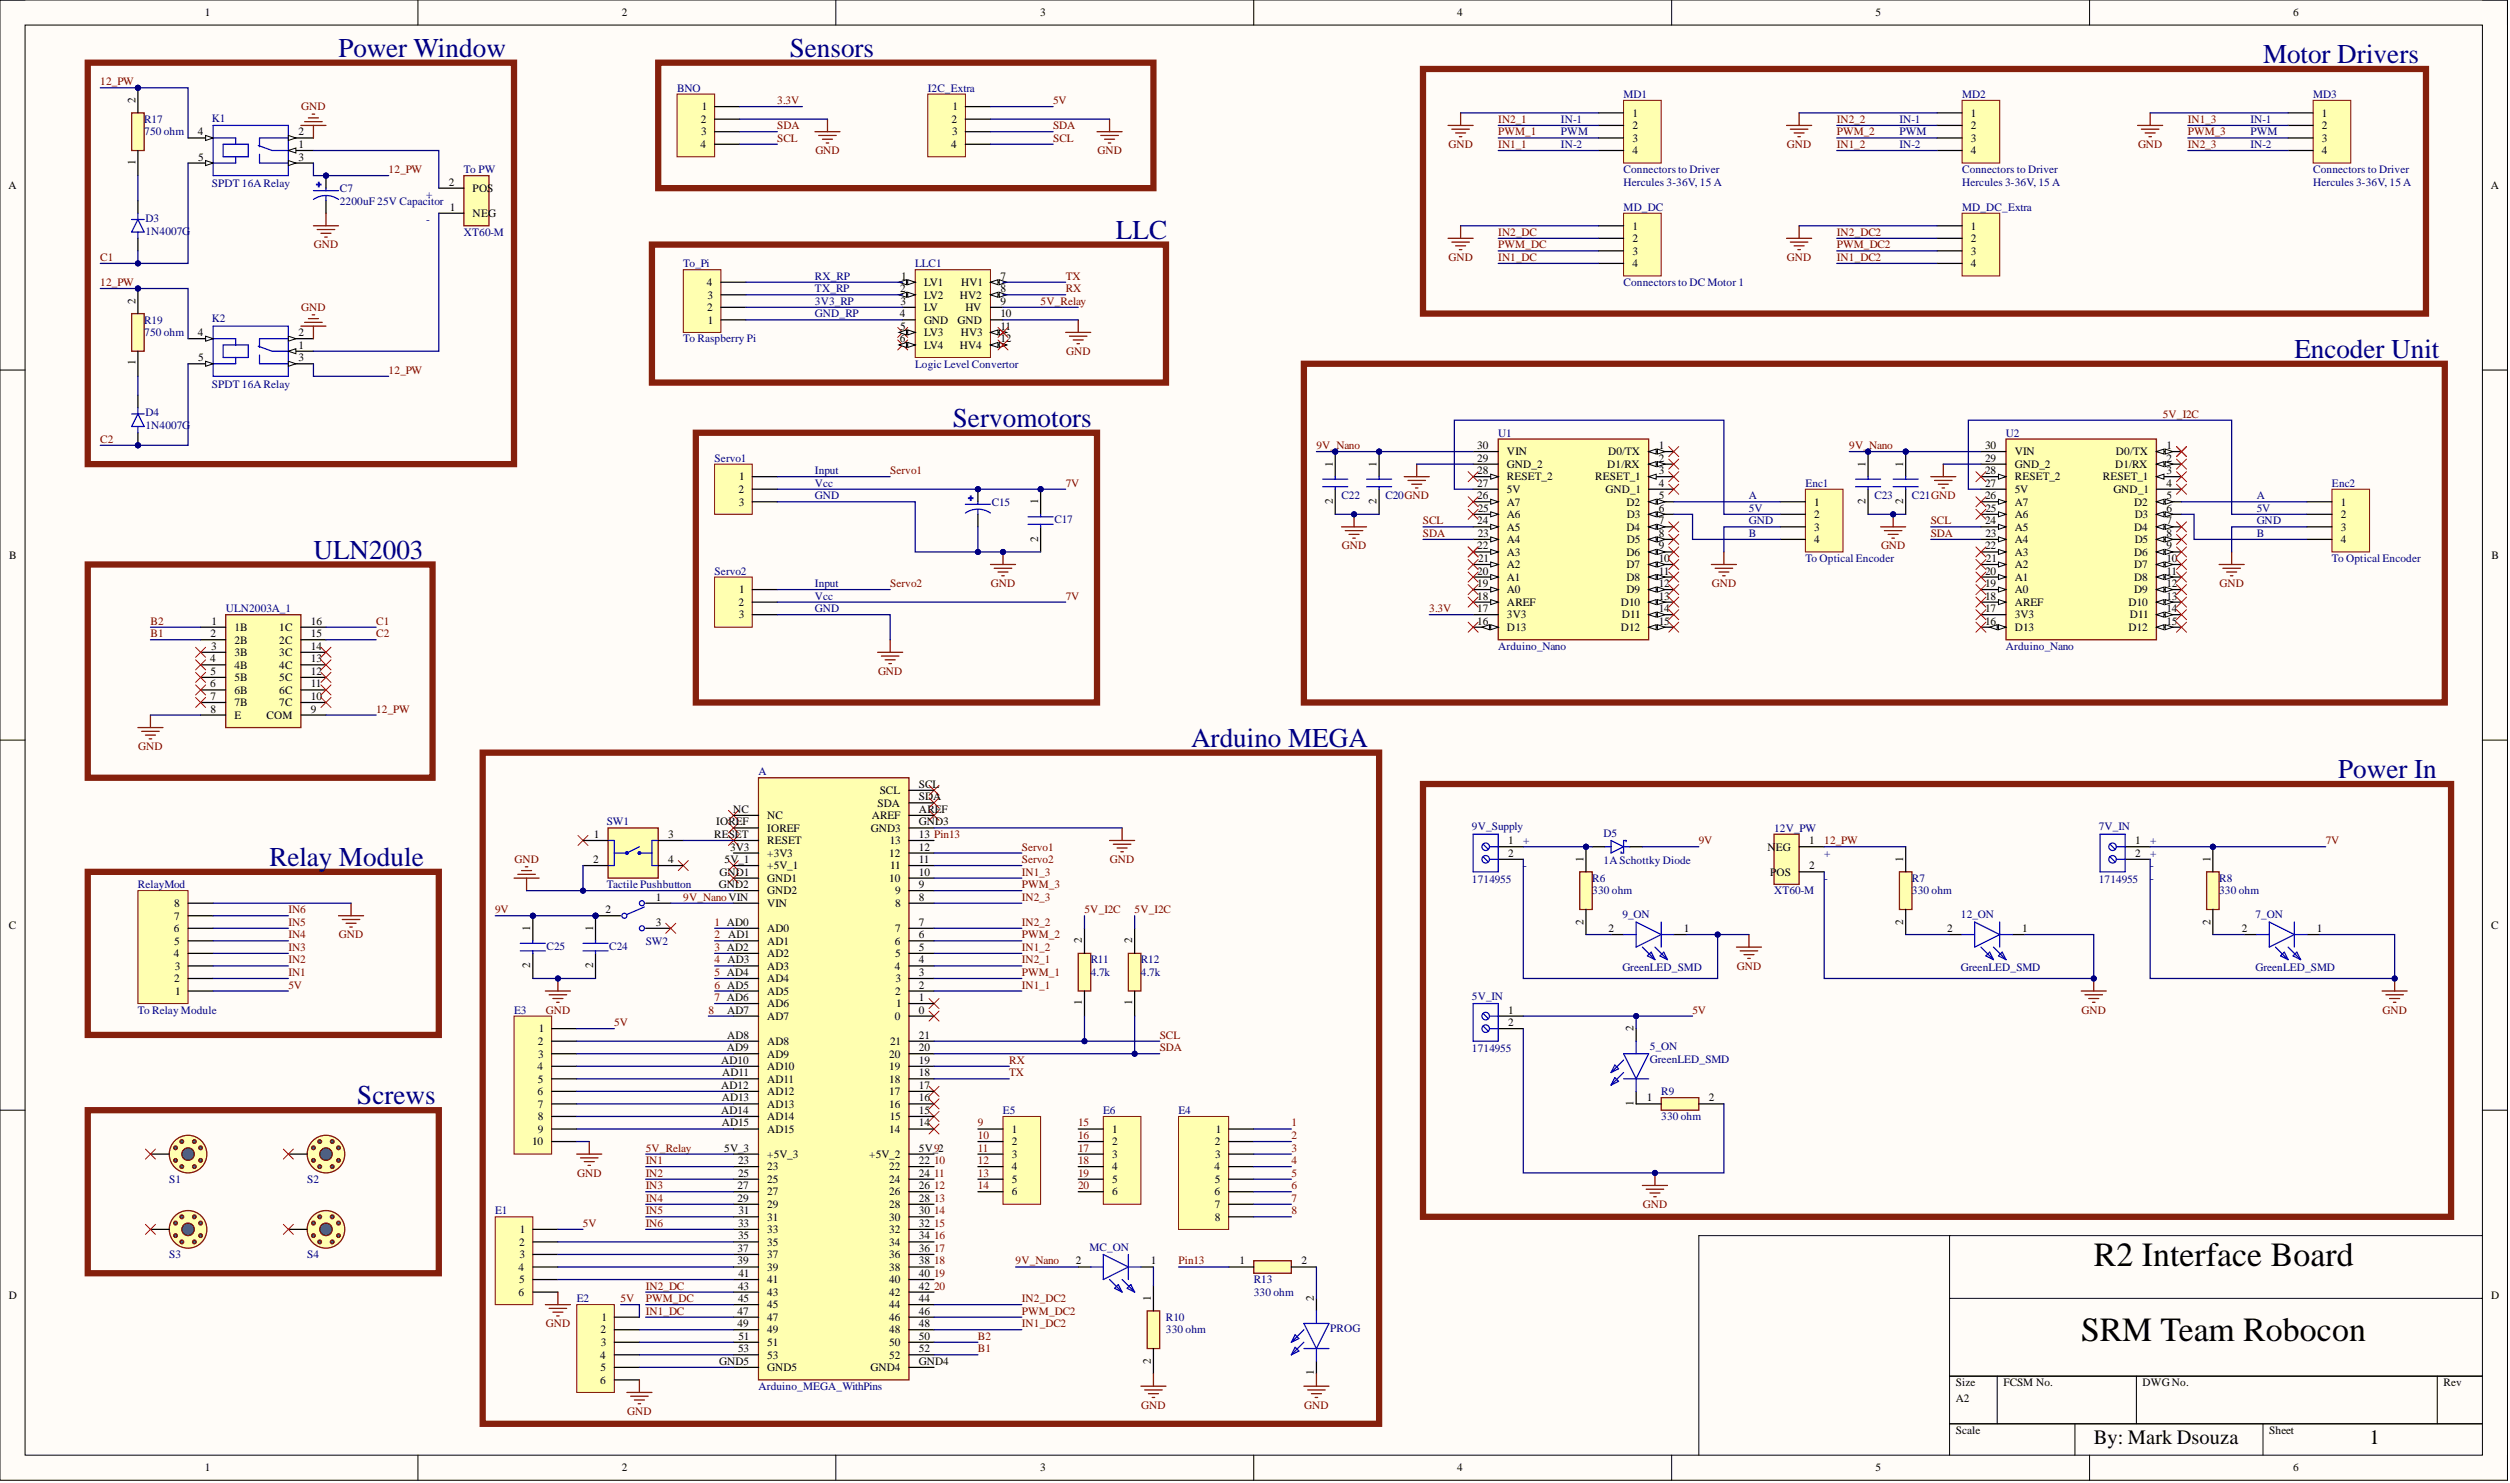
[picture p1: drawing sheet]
<svg xmlns="http://www.w3.org/2000/svg" width="508mm" height="300mm" viewBox="0 0 508 300" stroke-linecap="round" stroke-linejoin="round" font-family="sans-serif">
<defs><g id="words">
<g font-size="6.8">
<text x="423.5" y="255.9">R2 Interface Board</text>
<text x="420.9" y="271.2">SRM Team Robocon</text>
</g>
<g font-size="5.5" fill="#000080">
<text x="68.5" y="11.5">Power Window</text>
<text x="159.7" y="11.5">Sensors</text>
<text x="457.7" y="12.8">Motor Drivers</text>
<text x="225.7" y="48.3">LLC</text>
<text x="464" y="72.4">Encoder Unit</text>
<text x="192.7" y="86.3">Servomotors</text>
<text x="63.4" y="113">ULN2003</text>
<text x="240.9" y="151">Arduino MEGA</text>
<text x="472.9" y="157.3">Power In</text>
<text x="54.5" y="175.1">Relay Module</text>
<text x="72.3" y="223.3">Screws</text>
</g>
<g font-size="4.1">
<text x="423.5" y="292">By: Mark Dsouza</text>
<text x="479.2" y="292">1</text>
</g>
<g font-size="2.3">
<text x="41.4" y="3.3">1</text>
<text x="125.8" y="3.3">2</text>
<text x="210.4" y="3.3">3</text>
<text x="294.7" y="3.3">4</text>
<text x="379.3" y="3.3">5</text>
<text x="463.8" y="3.3">6</text>
<text x="27.4" y="20.8" transform="rotate(-90 27.4 20.8)">2</text>
<text x="141.9" y="22.3">1</text>
<text x="192.6" y="22.3">1</text>
<text x="330.1" y="23.6">1</text>
<text x="398.6" y="23.6">1</text>
<text x="469.6" y="23.6">1</text>
<text x="40" y="27.4">4</text>
<text x="60.3" y="27.4">2</text>
<text x="60.3" y="29.9">1</text>
<text x="141.7" y="29.9">4</text>
<text x="141.7" y="24.9">2</text>
<text x="141.8" y="27.4">3</text>
<text x="192.4" y="29.9">4</text>
<text x="192.5" y="24.9">2</text>
<text x="192.5" y="27.4">3</text>
<text x="330.1" y="26.1">2</text>
<text x="330.1" y="28.7">3</text>
<text x="398.6" y="26.1">2</text>
<text x="398.6" y="28.7">3</text>
<text x="469.6" y="26.1">2</text>
<text x="469.6" y="28.7">3</text>
<text x="27.4" y="33.3" transform="rotate(-90 27.4 33.3)">1</text>
<text x="40.1" y="32.5">5</text>
<text x="60.3" y="32.5">3</text>
<text x="330.1" y="31.2">4</text>
<text x="398.6" y="31.2">4</text>
<text x="469.6" y="31.2">4</text>
<text x="1.7" y="38.2">A</text>
<text x="90.8" y="37.5">2</text>
<text x="95.6" y="38.8">POS</text>
<text x="503.8" y="38.2">A</text>
<text x="90.9" y="42.6">1</text>
<text x="95.6" y="43.9">NEG</text>
<text x="330.1" y="46.4">1</text>
<text x="398.6" y="46.4">1</text>
<text x="330.1" y="49">2</text>
<text x="330.1" y="51.5">3</text>
<text x="398.6" y="49">2</text>
<text x="398.6" y="51.5">3</text>
<text x="142.9" y="57.8">4</text>
<text x="182.1" y="59.1">2</text>
<text x="182.2" y="56.6">1</text>
<text x="186.9" y="57.8">LV1</text>
<text x="194.4" y="57.8">HV1</text>
<text x="202.3" y="59.1">8</text>
<text x="202.3" y="56.6">7</text>
<text x="330.1" y="54">4</text>
<text x="398.6" y="54">4</text>
<text x="27.4" y="61.4" transform="rotate(-90 27.4 61.4)">2</text>
<text x="143" y="62.9">2</text>
<text x="143.1" y="60.4">3</text>
<text x="143.2" y="65.4">1</text>
<text x="182" y="64.2">4</text>
<text x="182.1" y="61.6">3</text>
<text x="186.9" y="60.4">LV2</text>
<text x="186.9" y="62.9">LV</text>
<text x="186.9" y="65.4">GND</text>
<text x="193.6" y="65.4">GND</text>
<text x="194.1" y="60.4">HV2</text>
<text x="195.2" y="62.9">HV</text>
<text x="202.3" y="64.2">10</text>
<text x="202.3" y="61.6">9</text>
<text x="40" y="68">4</text>
<text x="60.3" y="68">2</text>
<text x="60.3" y="70.5">1</text>
<text x="182" y="69.2">6</text>
<text x="182.1" y="66.7">5</text>
<text x="186.9" y="68">LV3</text>
<text x="186.9" y="70.5">LV4</text>
<text x="194.1" y="70.5">HV4</text>
<text x="194.3" y="68">HV3</text>
<text x="202.3" y="69.2">12</text>
<text x="202.3" y="66.7">11</text>
<text x="27.4" y="73.9" transform="rotate(-90 27.4 73.9)">1</text>
<text x="40.1" y="73">5</text>
<text x="60.3" y="73">3</text>
<text x="269.5" y="94.4" transform="rotate(-90 269.5 94.4)">1</text>
<text x="278.4" y="94.4" transform="rotate(-90 278.4 94.4)">1</text>
<text x="298.8" y="90.8">30</text>
<text x="298.8" y="93.3">29</text>
<text x="298.8" y="95.9">28</text>
<text x="304.8" y="92.1">VIN</text>
<text x="304.8" y="94.6">GND_2</text>
<text x="325.1" y="94.6">D1/RX</text>
<text x="325.2" y="92.1">D0/TX</text>
<text x="335.5" y="90.8">1</text>
<text x="335.5" y="93.3">2</text>
<text x="335.5" y="95.9">3</text>
<text x="377.3" y="94.4" transform="rotate(-90 377.3 94.4)">1</text>
<text x="384.9" y="94.4" transform="rotate(-90 384.9 94.4)">1</text>
<text x="401.5" y="90.8">30</text>
<text x="401.5" y="93.3">29</text>
<text x="401.5" y="95.9">28</text>
<text x="407.5" y="92.1">VIN</text>
<text x="407.5" y="94.6">GND_2</text>
<text x="427.8" y="94.6">D1/RX</text>
<text x="427.9" y="92.1">D0/TX</text>
<text x="438.2" y="90.8">1</text>
<text x="438.2" y="93.3">2</text>
<text x="438.2" y="95.9">3</text>
<text x="149.4" y="99.7">2</text>
<text x="149.5" y="97.1">1</text>
<text x="210" y="102" transform="rotate(-90 210 102)">1</text>
<text x="269.5" y="102" transform="rotate(-90 269.5 102)">2</text>
<text x="278.4" y="102" transform="rotate(-90 278.4 102)">2</text>
<text x="298.8" y="98.4">27</text>
<text x="298.8" y="100.9">26</text>
<text x="304.8" y="97.1">RESET_2</text>
<text x="304.8" y="99.7">5V</text>
<text x="322.6" y="97.1">RESET_1</text>
<text x="324.7" y="99.7">GND_1</text>
<text x="335.5" y="98.4">4</text>
<text x="335.5" y="100.9">5</text>
<text x="377.3" y="102" transform="rotate(-90 377.3 102)">2</text>
<text x="384.9" y="102" transform="rotate(-90 384.9 102)">2</text>
<text x="401.5" y="98.4">27</text>
<text x="401.5" y="100.9">26</text>
<text x="407.5" y="97.1">RESET_2</text>
<text x="407.5" y="99.7">5V</text>
<text x="425.3" y="97.1">RESET_1</text>
<text x="427.4" y="99.7">GND_1</text>
<text x="438.2" y="98.4">4</text>
<text x="438.2" y="100.9">5</text>
<text x="149.4" y="102.2">3</text>
<text x="298.8" y="106">24</text>
<text x="298.9" y="103.5">25</text>
<text x="304.8" y="102.2">A7</text>
<text x="304.8" y="104.8">A6</text>
<text x="304.8" y="107.3">A5</text>
<text x="329" y="102.2">D2</text>
<text x="329" y="107.3">D4</text>
<text x="329" y="104.8">D3</text>
<text x="335.5" y="103.5">6</text>
<text x="335.5" y="106">7</text>
<text x="366.9" y="102.2">1</text>
<text x="366.9" y="104.8">2</text>
<text x="366.9" y="107.3">3</text>
<text x="401.5" y="106">24</text>
<text x="401.6" y="103.5">25</text>
<text x="407.5" y="102.2">A7</text>
<text x="407.5" y="104.8">A6</text>
<text x="407.5" y="107.3">A5</text>
<text x="431.7" y="102.2">D2</text>
<text x="431.7" y="107.3">D4</text>
<text x="431.7" y="104.8">D3</text>
<text x="438.2" y="103.5">6</text>
<text x="438.2" y="106">7</text>
<text x="473.4" y="102.2">1</text>
<text x="473.4" y="104.8">2</text>
<text x="473.4" y="107.3">3</text>
<text x="1.9" y="113">B</text>
<text x="210" y="109.6" transform="rotate(-90 210 109.6)">2</text>
<text x="298.8" y="111.1">22</text>
<text x="298.9" y="108.6">23</text>
<text x="299" y="113.6">21</text>
<text x="304.8" y="109.8">A4</text>
<text x="304.8" y="112.4">A3</text>
<text x="329" y="112.4">D6</text>
<text x="329" y="109.8">D5</text>
<text x="335.5" y="108.6">8</text>
<text x="335.5" y="111.1">9</text>
<text x="335.5" y="113.6">10</text>
<text x="366.9" y="109.8">4</text>
<text x="401.5" y="111.1">22</text>
<text x="401.6" y="108.6">23</text>
<text x="401.7" y="113.6">21</text>
<text x="407.5" y="109.8">A4</text>
<text x="407.5" y="112.4">A3</text>
<text x="431.7" y="112.4">D6</text>
<text x="431.7" y="109.8">D5</text>
<text x="438.2" y="108.6">8</text>
<text x="438.2" y="111.1">9</text>
<text x="438.2" y="113.6">10</text>
<text x="473.4" y="109.8">4</text>
<text x="503.9" y="113">B</text>
<text x="149.5" y="120">1</text>
<text x="298.8" y="116.2">20</text>
<text x="298.8" y="118.7">19</text>
<text x="304.8" y="114.9">A2</text>
<text x="304.8" y="117.4">A1</text>
<text x="304.8" y="120">A0</text>
<text x="329" y="114.9">D7</text>
<text x="329" y="117.4">D8</text>
<text x="329" y="120">D9</text>
<text x="335.5" y="116.2">11</text>
<text x="335.5" y="118.7">12</text>
<text x="401.5" y="116.2">20</text>
<text x="401.5" y="118.7">19</text>
<text x="407.5" y="114.9">A2</text>
<text x="407.5" y="117.4">A1</text>
<text x="407.5" y="120">A0</text>
<text x="431.7" y="114.9">D7</text>
<text x="431.7" y="117.4">D8</text>
<text x="431.7" y="120">D9</text>
<text x="438.2" y="116.2">11</text>
<text x="438.2" y="118.7">12</text>
<text x="149.4" y="122.5">2</text>
<text x="149.4" y="125">3</text>
<text x="298.8" y="121.2">18</text>
<text x="298.8" y="123.8">17</text>
<text x="304.8" y="122.5">AREF</text>
<text x="304.8" y="125">3V3</text>
<text x="327.8" y="122.5">D10</text>
<text x="328" y="125">D11</text>
<text x="335.5" y="121.2">13</text>
<text x="335.5" y="123.8">14</text>
<text x="401.5" y="121.2">18</text>
<text x="401.5" y="123.8">17</text>
<text x="407.5" y="122.5">AREF</text>
<text x="407.5" y="125">3V3</text>
<text x="430.5" y="122.5">D10</text>
<text x="430.7" y="125">D11</text>
<text x="438.2" y="121.2">13</text>
<text x="438.2" y="123.8">14</text>
<text x="42.6" y="128.9">2</text>
<text x="42.7" y="131.4">3</text>
<text x="42.8" y="126.3">1</text>
<text x="47.4" y="127.6">1B</text>
<text x="47.4" y="130.1">2B</text>
<text x="56.5" y="127.6">1C</text>
<text x="56.5" y="130.1">2C</text>
<text x="62.9" y="126.3">16</text>
<text x="62.9" y="128.9">15</text>
<text x="62.9" y="131.4">14</text>
<text x="298.8" y="126.3">16</text>
<text x="304.8" y="127.6">D13</text>
<text x="327.8" y="127.6">D12</text>
<text x="335.5" y="126.3">15</text>
<text x="401.5" y="126.3">16</text>
<text x="407.5" y="127.6">D13</text>
<text x="430.5" y="127.6">D12</text>
<text x="438.2" y="126.3">15</text>
<text x="42.5" y="133.9">4</text>
<text x="42.6" y="136.5">5</text>
<text x="47.4" y="132.7">3B</text>
<text x="47.4" y="135.2">4B</text>
<text x="47.4" y="137.7">5B</text>
<text x="56.5" y="132.7">3C</text>
<text x="56.5" y="135.2">4C</text>
<text x="56.5" y="137.7">5C</text>
<text x="62.9" y="133.9">13</text>
<text x="62.9" y="136.5">12</text>
<text x="42.5" y="139">6</text>
<text x="42.6" y="141.5">7</text>
<text x="47.4" y="140.3">6B</text>
<text x="47.4" y="142.8">7B</text>
<text x="56.5" y="140.3">6C</text>
<text x="56.5" y="142.8">7C</text>
<text x="62.9" y="139">11</text>
<text x="62.9" y="141.5">10</text>
<text x="42.6" y="144.1">8</text>
<text x="47.4" y="145.3">E</text>
<text x="53.9" y="145.3">COM</text>
<text x="62.9" y="144.1">9</text>
<text x="177.9" y="160.6">SCL</text>
<text x="185.9" y="159.3">SCL</text>
<text x="185.9" y="161.8">SDA</text>
<text x="144.9" y="166.9">IOREF</text>
<text x="148.3" y="164.4">NC</text>
<text x="155.2" y="165.6">NC</text>
<text x="176.3" y="165.6">AREF</text>
<text x="177.5" y="163.1">SDA</text>
<text x="185.9" y="164.4">AREF</text>
<text x="185.9" y="166.9">GND3</text>
<text x="120.1" y="169.4">1</text>
<text x="135.2" y="169.4">3</text>
<text x="144.4" y="169.4">RESET</text>
<text x="147.7" y="172">3V3</text>
<text x="155.2" y="168.2">IOREF</text>
<text x="155.2" y="170.7">RESET</text>
<text x="155.2" y="173.2">+3V3</text>
<text x="176.1" y="168.2">GND3</text>
<text x="179.9" y="173.2">12</text>
<text x="179.9" y="170.7">13</text>
<text x="185.9" y="169.4">13 Pin13</text>
<text x="185.9" y="172">12</text>
<text x="305" y="170.7">1</text>
<text x="305" y="173.2">2</text>
<text x="357.4" y="172">N</text>
<text x="359.1" y="172">EG</text>
<text x="365.9" y="170.7">1</text>
<text x="431.8" y="170.7">1</text>
<text x="431.8" y="173.2">2</text>
<text x="119.9" y="174.5">2</text>
<text x="135.2" y="174.5">4</text>
<text x="145.4" y="179.6">GND2</text>
<text x="145.5" y="177">GND1</text>
<text x="146.6" y="174.5">5V_1</text>
<text x="155.2" y="175.8">+5V_1</text>
<text x="155.2" y="178.3">GND1</text>
<text x="179.9" y="178.3">10</text>
<text x="180" y="175.8">11</text>
<text x="185.9" y="174.5">11</text>
<text x="185.9" y="177">10</text>
<text x="185.9" y="179.6">9</text>
<text x="320.3" y="174.3" transform="rotate(-90 320.3 174.3)">1</text>
<text x="358" y="177">POS</text>
<text x="365.9" y="175.8">2</text>
<text x="384.9" y="174.3" transform="rotate(-90 384.9 174.3)">1</text>
<text x="447" y="174.3" transform="rotate(-90 447 174.3)">1</text>
<text x="35.2" y="185.9">7</text>
<text x="35.2" y="183.4">8</text>
<text x="122.5" y="184.7">2</text>
<text x="132.6" y="182.1">1</text>
<text x="155.2" y="180.9">GND2</text>
<text x="155.2" y="183.4">VIN</text>
<text x="181" y="180.9">9</text>
<text x="181" y="183.4">8</text>
<text x="185.9" y="182.1">8</text>
<text x="1.8" y="187.9">C</text>
<text x="35.2" y="188.5">6</text>
<text x="35.2" y="191">5</text>
<text x="107.3" y="188.2" transform="rotate(-90 107.3 188.2)">1</text>
<text x="119.9" y="188.2" transform="rotate(-90 119.9 188.2)">1</text>
<text x="132.6" y="187.2">3</text>
<text x="155.2" y="188.5">AD0</text>
<text x="155.2" y="191">AD1</text>
<text x="181" y="191">6</text>
<text x="181" y="188.5">7</text>
<text x="185.9" y="187.2">7</text>
<text x="185.9" y="189.7">6</text>
<text x="218.8" y="190.7" transform="rotate(-90 218.8 190.7)">2</text>
<text x="229" y="190.7" transform="rotate(-90 229 190.7)">2</text>
<text x="320.3" y="186.9" transform="rotate(-90 320.3 186.9)">2</text>
<text x="325.3" y="188.5">2</text>
<text x="340.5" y="188.5">1</text>
<text x="384.9" y="186.9" transform="rotate(-90 384.9 186.9)">2</text>
<text x="393.8" y="188.5">2</text>
<text x="409" y="188.5">1</text>
<text x="447" y="186.9" transform="rotate(-90 447 186.9)">2</text>
<text x="453.4" y="188.5">2</text>
<text x="468.6" y="188.5">1</text>
<text x="503.8" y="187.9">C</text>
<text x="35.2" y="193.5">4</text>
<text x="35.3" y="196.1">3</text>
<text x="107.3" y="195.8" transform="rotate(-90 107.3 195.8)">2</text>
<text x="119.9" y="195.8" transform="rotate(-90 119.9 195.8)">2</text>
<text x="155.2" y="193.5">AD2</text>
<text x="155.2" y="196.1">AD3</text>
<text x="181" y="196.1">4</text>
<text x="181" y="193.5">5</text>
<text x="185.9" y="192.3">5</text>
<text x="185.9" y="194.8">4</text>
<text x="185.9" y="197.3">3</text>
<text x="35.2" y="198.6">2</text>
<text x="35.4" y="201.1">1</text>
<text x="155.2" y="198.6">AD4</text>
<text x="155.2" y="201.1">AD5</text>
<text x="155.2" y="203.7">AD6</text>
<text x="181" y="201.1">2</text>
<text x="181.1" y="198.6">3</text>
<text x="181.2" y="203.7">1</text>
<text x="185.9" y="199.9">2</text>
<text x="185.9" y="202.4">1</text>
<text x="218.8" y="203.3" transform="rotate(-90 218.8 203.3)">1</text>
<text x="229" y="203.3" transform="rotate(-90 229 203.3)">1</text>
<text x="109" y="208.8">1</text>
<text x="147.1" y="204.9">AD7</text>
<text x="155.2" y="206.2">AD7</text>
<text x="181" y="206.2">0</text>
<text x="185.9" y="204.9">0</text>
<text x="305" y="204.9">1</text>
<text x="305" y="207.5">2</text>
<text x="330.4" y="208.5" transform="rotate(-90 330.4 208.5)">2</text>
<text x="108.8" y="211.3">2</text>
<text x="108.9" y="213.8">3</text>
<text x="145.9" y="215.1">AD10</text>
<text x="147" y="212.6">AD9</text>
<text x="147.1" y="210">AD8</text>
<text x="155.2" y="211.3">AD8</text>
<text x="155.2" y="213.8">AD9</text>
<text x="179.9" y="213.8">20</text>
<text x="180" y="211.3">21</text>
<text x="185.9" y="210">21</text>
<text x="185.9" y="212.6">20</text>
<text x="185.9" y="215.1">19</text>
<text x="108.7" y="216.4">4</text>
<text x="108.7" y="221.4">6</text>
<text x="108.8" y="218.9">5</text>
<text x="145.9" y="220.2">AD12</text>
<text x="146.1" y="217.6">AD11</text>
<text x="155.2" y="216.4">AD10</text>
<text x="155.2" y="218.9">AD11</text>
<text x="155.2" y="221.4">AD12</text>
<text x="179.9" y="216.4">19</text>
<text x="179.9" y="218.9">18</text>
<text x="179.9" y="221.4">17</text>
<text x="185.9" y="217.6">18</text>
<text x="185.9" y="220.2">17</text>
<text x="108.8" y="224">7</text>
<text x="108.8" y="226.5">8</text>
<text x="145.9" y="225.2">AD14</text>
<text x="146" y="222.7">AD13</text>
<text x="146" y="227.8">AD15</text>
<text x="155.2" y="224">AD13</text>
<text x="155.2" y="226.5">AD14</text>
<text x="179.9" y="224">16</text>
<text x="179.9" y="226.5">15</text>
<text x="185.9" y="222.7">16</text>
<text x="185.9" y="225.2">15</text>
<text x="185.9" y="227.8">14</text>
<text x="330.4" y="223.5" transform="rotate(-90 330.4 223.5)">1</text>
<text x="333.1" y="222.7">1</text>
<text x="345.6" y="222.7">2</text>
<text x="107.6" y="231.6">10</text>
<text x="108.8" y="229">9</text>
<text x="146.5" y="232.8">5V_3</text>
<text x="155.2" y="229">AD15</text>
<text x="179.9" y="229">14</text>
<text x="185.9" y="232.8">5V_92</text>
<text x="204.6" y="229">1</text>
<text x="204.6" y="231.6">2</text>
<text x="224.9" y="229">1</text>
<text x="224.9" y="231.6">2</text>
<text x="245.7" y="231.6">2</text>
<text x="245.9" y="229">1</text>
<text x="149.3" y="235.4">23</text>
<text x="149.3" y="237.9">25</text>
<text x="155.2" y="234.1">+5V_3</text>
<text x="155.2" y="236.7">23</text>
<text x="155.2" y="239.2">25</text>
<text x="175.8" y="234.1">+5V_2</text>
<text x="179.9" y="236.7">22</text>
<text x="179.9" y="239.2">24</text>
<text x="185.9" y="235.4">22</text>
<text x="185.9" y="237.9">24</text>
<text x="204.6" y="234.1">3</text>
<text x="204.6" y="236.7">4</text>
<text x="204.6" y="239.2">5</text>
<text x="224.9" y="234.1">3</text>
<text x="224.9" y="236.7">4</text>
<text x="224.9" y="239.2">5</text>
<text x="245.6" y="236.7">4</text>
<text x="245.7" y="239.2">5</text>
<text x="245.8" y="234.1">3</text>
<text x="149.2" y="240.5">27</text>
<text x="149.2" y="243">29</text>
<text x="149.4" y="245.5">31</text>
<text x="155.2" y="241.7">27</text>
<text x="155.2" y="244.3">29</text>
<text x="179.9" y="241.7">26</text>
<text x="179.9" y="244.3">28</text>
<text x="185.9" y="240.5">26</text>
<text x="185.9" y="243">28</text>
<text x="185.9" y="245.5">30</text>
<text x="204.6" y="241.7">6</text>
<text x="224.9" y="241.7">6</text>
<text x="245.6" y="241.7">6</text>
<text x="245.7" y="244.3">7</text>
<text x="105" y="251.9">2</text>
<text x="105.1" y="249.3">1</text>
<text x="149.3" y="248.1">33</text>
<text x="149.3" y="250.6">35</text>
<text x="155.2" y="246.8">31</text>
<text x="155.2" y="249.3">33</text>
<text x="155.2" y="251.9">35</text>
<text x="179.9" y="246.8">30</text>
<text x="179.9" y="249.3">32</text>
<text x="179.9" y="251.9">34</text>
<text x="185.9" y="248.1">32</text>
<text x="185.9" y="250.6">34</text>
<text x="245.7" y="246.8">8</text>
<text x="104.9" y="256.9">4</text>
<text x="105.1" y="254.4">3</text>
<text x="149.2" y="253.1">37</text>
<text x="149.2" y="255.7">39</text>
<text x="155.2" y="254.4">37</text>
<text x="155.2" y="256.9">39</text>
<text x="179.9" y="254.4">36</text>
<text x="179.9" y="256.9">38</text>
<text x="185.9" y="253.1">36</text>
<text x="185.9" y="255.7">38</text>
<text x="217.6" y="255.7">2</text>
<text x="232.8" y="255.7">1</text>
<text x="250.7" y="255.7">1</text>
<text x="263.2" y="255.7">2</text>
<text x="1.8" y="262.7">D</text>
<text x="104.9" y="262">6</text>
<text x="105" y="259.5">5</text>
<text x="149.3" y="260.8">43</text>
<text x="149.3" y="263.3">45</text>
<text x="149.4" y="258.2">41</text>
<text x="155.2" y="259.5">41</text>
<text x="155.2" y="262">43</text>
<text x="179.9" y="259.5">40</text>
<text x="179.9" y="262">42</text>
<text x="185.9" y="258.2">40</text>
<text x="185.9" y="260.8">42</text>
<text x="185.9" y="263.3">44</text>
<text x="232.8" y="263" transform="rotate(-90 232.8 263)">1</text>
<text x="265.7" y="263" transform="rotate(-90 265.7 263)">2</text>
<text x="503.8" y="262.7">D</text>
<text x="121.5" y="269.6">2</text>
<text x="121.6" y="267.1">1</text>
<text x="149.2" y="265.8">47</text>
<text x="149.2" y="268.4">49</text>
<text x="155.2" y="264.6">45</text>
<text x="155.2" y="267.1">47</text>
<text x="155.2" y="269.6">49</text>
<text x="179.9" y="264.6">44</text>
<text x="179.9" y="267.1">46</text>
<text x="179.9" y="269.6">48</text>
<text x="185.9" y="265.8">46</text>
<text x="185.9" y="268.4">48</text>
<text x="121.4" y="274.7">4</text>
<text x="121.5" y="272.2">3</text>
<text x="145.5" y="276">GND5</text>
<text x="149.3" y="273.4">53</text>
<text x="149.4" y="270.9">51</text>
<text x="155.2" y="272.2">51</text>
<text x="155.2" y="274.7">53</text>
<text x="179.9" y="272.2">50</text>
<text x="179.9" y="274.7">52</text>
<text x="185.9" y="270.9">50</text>
<text x="185.9" y="273.4">52</text>
<text x="185.9" y="276">GND4</text>
<text x="232.8" y="275.7" transform="rotate(-90 232.8 275.7)">2</text>
<text x="121.4" y="279.8">6</text>
<text x="121.5" y="277.2">5</text>
<text x="155.2" y="277.2">GND5</text>
<text x="176.1" y="277.2">GND4</text>
<text x="265.7" y="278.1" transform="rotate(-90 265.7 278.1)">1</text>
<text x="395.6" y="280.3">Size</text>
<text x="405.2" y="280.3">FCSM No.</text>
<text x="433.3" y="280.3">DWGNo.</text>
<text x="494.2" y="280.3">Rev</text>
<text x="395.6" y="283.6">A2</text>
<text x="395.6" y="289.9">Scale</text>
<text x="459" y="289.9">Sheet</text>
<text x="41.4" y="297.5">1</text>
<text x="125.8" y="297.5">2</text>
<text x="210.4" y="297.5">3</text>
<text x="294.7" y="297.5">4</text>
<text x="379.3" y="297.5">5</text>
<text x="463.8" y="297.5">6</text>
</g>
<g font-size="2.3" fill="#800000">
<text x="20.3" y="17.2">12_PW</text>
<text x="60.9" y="22.3">GND</text>
<text x="157.2" y="21">3.3V</text>
<text x="213" y="21">5V</text>
<text x="157.2" y="28.7">SCL</text>
<text x="157.2" y="26.1">SDA</text>
<text x="213" y="28.7">SCL</text>
<text x="213" y="26.1">SDA</text>
<text x="293" y="29.9">GND</text>
<text x="303" y="27.4">PWM_1</text>
<text x="303" y="24.9">IN2_1</text>
<text x="303" y="29.9">IN1_1</text>
<text x="361.4" y="29.9">GND</text>
<text x="371.5" y="29.9">IN1_2</text>
<text x="371.5" y="27.4">PWM_2</text>
<text x="371.5" y="24.9">IN2_2</text>
<text x="432.4" y="29.9">GND</text>
<text x="442.5" y="24.9">IN1_3</text>
<text x="442.5" y="27.4">PWM_3</text>
<text x="442.5" y="29.9">IN2_3</text>
<text x="78.6" y="35">12_PW</text>
<text x="164.9" y="31.2">GND</text>
<text x="222" y="31.2">GND</text>
<text x="303" y="47.7">IN2_DC</text>
<text x="371.5" y="47.7">IN2_DC2</text>
<text x="20.3" y="52.8">C1</text>
<text x="63.5" y="50.2">GND</text>
<text x="293" y="52.8">GND</text>
<text x="303" y="52.8">IN1_DC</text>
<text x="303" y="50.2">PWM_DC</text>
<text x="361.4" y="52.8">GND</text>
<text x="371.5" y="52.8">IN1_DC2</text>
<text x="371.5" y="50.2">PWM_DC2</text>
<text x="20.3" y="57.8">12_PW</text>
<text x="215.5" y="56.6">TX</text>
<text x="215.5" y="59.1">RX</text>
<text x="60.9" y="62.9">GND</text>
<text x="210.5" y="61.6">5V_Relay</text>
<text x="215.6" y="71.8">GND</text>
<text x="78.6" y="75.6">12_PW</text>
<text x="20.3" y="89.5">C2</text>
<text x="437.4" y="84.5">5V_I2C</text>
<text x="180" y="95.9">Servo1</text>
<text x="266.2" y="90.8">9V_Nano</text>
<text x="374" y="90.8">9V_Nano</text>
<text x="215.5" y="98.4">7V</text>
<text x="287.8" y="106">SCL</text>
<text x="390.5" y="106">SCL</text>
<text x="271.4" y="111.1">GND</text>
<text x="287.8" y="108.6">SDA</text>
<text x="380.4" y="111.1">GND</text>
<text x="390.5" y="108.6">SDA</text>
<text x="180" y="118.7">Servo2</text>
<text x="200.4" y="118.7">GND</text>
<text x="346.2" y="118.7">GND</text>
<text x="448.9" y="118.7">GND</text>
<text x="215.5" y="121.2">7V</text>
<text x="289.1" y="123.8">3.3V</text>
<text x="30.4" y="128.9">B1</text>
<text x="30.4" y="126.3">B2</text>
<text x="76.1" y="126.3">C1</text>
<text x="76.1" y="128.9">C2</text>
<text x="177.6" y="136.5">GND</text>
<text x="76.1" y="144.1">12_PW</text>
<text x="28" y="151.7">GND</text>
<text x="206.7" y="172">Servo1</text>
<text x="343.6" y="170.7">9V</text>
<text x="368.9" y="170.7">12_PW</text>
<text x="470.4" y="170.7">7V</text>
<text x="104" y="174.5">GND</text>
<text x="206.7" y="179.6">PWM_3</text>
<text x="206.7" y="177">IN1_3</text>
<text x="206.7" y="174.5">Servo2</text>
<text x="224.5" y="174.5">GND</text>
<text x="58.3" y="184.7">IN6</text>
<text x="100.2" y="184.7">9V</text>
<text x="138.2" y="182.1">9V_NanoVIN</text>
<text x="206.7" y="182.1">IN2_3</text>
<text x="219.3" y="184.7">5V_I2C</text>
<text x="229.5" y="184.7">5V_I2C</text>
<text x="58.3" y="189.7">IN4</text>
<text x="58.3" y="187.2">IN5</text>
<text x="68.5" y="189.7">GND</text>
<text x="144.5" y="187.2">1 AD0</text>
<text x="144.5" y="189.7">2 AD1</text>
<text x="206.7" y="189.7">PWM_2</text>
<text x="206.7" y="187.2">IN2_2</text>
<text x="58.3" y="197.3">IN1</text>
<text x="58.3" y="194.8">IN2</text>
<text x="58.3" y="192.3">IN3</text>
<text x="144.5" y="192.3">3 AD2</text>
<text x="144.5" y="194.8">4 AD3</text>
<text x="144.5" y="197.3">5 AD4</text>
<text x="206.7" y="197.3">PWM_1</text>
<text x="206.7" y="194.8">IN2_1</text>
<text x="206.7" y="192.3">IN1_2</text>
<text x="351.3" y="196.1">GND</text>
<text x="58.3" y="199.9">5V</text>
<text x="144.5" y="199.9">6 AD5</text>
<text x="144.5" y="202.4">7 AD6</text>
<text x="206.7" y="199.9">IN1_1</text>
<text x="110.4" y="204.9">GND</text>
<text x="124.2" y="207.5">5V</text>
<text x="143.3" y="204.9">8</text>
<text x="342.3" y="204.9">5V</text>
<text x="421" y="204.9">GND</text>
<text x="481.9" y="204.9">GND</text>
<text x="204.1" y="215.1">RX</text>
<text x="234.6" y="210">SCL</text>
<text x="234.6" y="212.6">SDA</text>
<text x="204.1" y="217.6">TX</text>
<text x="197.8" y="227.8">9</text>
<text x="218.1" y="227.8">15</text>
<text x="261.2" y="227.8">1</text>
<text x="130.6" y="232.8">5V_Relay</text>
<text x="197.8" y="230.3">10</text>
<text x="197.8" y="232.8">11</text>
<text x="218.1" y="230.3">16</text>
<text x="218.1" y="232.8">17</text>
<text x="261.2" y="230.3">2</text>
<text x="261.2" y="232.8">3</text>
<text x="116.7" y="237.9">GND</text>
<text x="130.6" y="235.4">IN1</text>
<text x="130.6" y="237.9">IN2</text>
<text x="188.9" y="235.4">10</text>
<text x="188.9" y="237.9">11</text>
<text x="197.8" y="235.4">12</text>
<text x="197.8" y="237.9">13</text>
<text x="218.1" y="235.4">18</text>
<text x="218.1" y="237.9">19</text>
<text x="261.2" y="235.4">4</text>
<text x="261.2" y="237.9">5</text>
<text x="130.6" y="240.5">IN3</text>
<text x="130.6" y="243">IN4</text>
<text x="130.6" y="245.5">IN5</text>
<text x="188.9" y="240.5">12</text>
<text x="188.9" y="243">13</text>
<text x="188.9" y="245.5">14</text>
<text x="197.8" y="240.5">14</text>
<text x="218.1" y="240.5">20</text>
<text x="261.2" y="240.5">6</text>
<text x="261.2" y="243">7</text>
<text x="261.2" y="245.5">8</text>
<text x="332.3" y="244.3">GND</text>
<text x="117.9" y="248.1">5V</text>
<text x="130.6" y="248.1">IN6</text>
<text x="188.9" y="248.1">15</text>
<text x="188.9" y="250.6">16</text>
<text x="188.9" y="253.1">17</text>
<text x="188.9" y="255.7">18</text>
<text x="205.4" y="255.7">9V_Nano</text>
<text x="238.4" y="255.7">Pin13</text>
<text x="125.5" y="263.3">5V</text>
<text x="130.6" y="263.3">PWM_DC</text>
<text x="130.6" y="260.8">IN2_DC</text>
<text x="188.9" y="258.2">19</text>
<text x="188.9" y="260.8">20</text>
<text x="206.7" y="263.3">IN2_DC2</text>
<text x="110.4" y="268.4">GND</text>
<text x="130.6" y="265.8">IN1_DC</text>
<text x="206.7" y="265.8">PWM_DC2</text>
<text x="206.7" y="268.4">IN1_DC2</text>
<text x="197.8" y="273.4">B1</text>
<text x="197.8" y="270.9">B2</text>
<text x="126.9" y="286.1">GND</text>
<text x="230.8" y="284.8">GND</text>
<text x="263.8" y="284.8">GND</text>
</g>
<g font-size="2.3" fill="#000080">
<text x="136.9" y="18.5">BNO</text>
<text x="187.6" y="18.5">I2C_Extra</text>
<text x="328.4" y="19.8">MD1</text>
<text x="396.8" y="19.8">MD2</text>
<text x="467.8" y="19.8">MD3</text>
<text x="29.2" y="24.9">R17</text>
<text x="29.2" y="27.4">750 ohm</text>
<text x="42.9" y="24.6">K1</text>
<text x="315.7" y="24.9">IN-1</text>
<text x="315.7" y="27.4">PWM</text>
<text x="315.7" y="29.9">IN-2</text>
<text x="384.2" y="24.9">IN-1</text>
<text x="384.2" y="27.4">PWM</text>
<text x="384.2" y="29.9">IN-2</text>
<text x="455.2" y="24.9">IN-1</text>
<text x="455.2" y="27.4">PWM</text>
<text x="455.2" y="29.9">IN-2</text>
<text x="93.8" y="35">To PW</text>
<text x="328.4" y="35">Connectors to Driver</text>
<text x="396.8" y="35">Connectors to Driver</text>
<text x="467.8" y="35">Connectors to Driver</text>
<text x="42.9" y="37.8">SPDT 16ARelay</text>
<text x="68.7" y="38.9">C7</text>
<text x="68.7" y="41.4">2200uF 25V Capacitor</text>
<text x="86.2" y="40.1">+</text>
<text x="328.4" y="37.5">Hercules 3-36V, 15 A</text>
<text x="396.8" y="37.5">Hercules 3-36V, 15 A</text>
<text x="467.8" y="37.5">Hercules 3-36V, 15 A</text>
<text x="29.4" y="44.9">D3</text>
<text x="29.4" y="47.4">1N4007G</text>
<text x="86.2" y="45.1">-</text>
<text x="93.8" y="47.7">XT60-M</text>
<text x="328.4" y="42.6">MD_DC</text>
<text x="396.8" y="42.6">MD_DC_Extra</text>
<text x="138.2" y="54">To_Pi</text>
<text x="164.8" y="59.1">TX_RP</text>
<text x="164.8" y="56.6">RX_RP</text>
<text x="185.1" y="54">LLC1</text>
<text x="328.4" y="57.8">Connectors to DC Motor 1</text>
<text x="29.2" y="65.4">R19</text>
<text x="42.9" y="65.2">K2</text>
<text x="164.8" y="61.6">3V3_RP</text>
<text x="164.8" y="64.2">GND_RP</text>
<text x="29.2" y="68">750 ohm</text>
<text x="138.2" y="69.2">To Raspberry Pi</text>
<text x="185.1" y="74.3">Logic Level Convertor</text>
<text x="42.9" y="78.4">SPDT 16ARelay</text>
<text x="29.4" y="84.2">D4</text>
<text x="29.4" y="86.7">1N4007G</text>
<text x="303" y="88.3">U1</text>
<text x="405.7" y="88.3">U2</text>
<text x="144.5" y="93.3">Servo1</text>
<text x="164.8" y="95.9">Input</text>
<text x="164.8" y="98.4">Vcc</text>
<text x="164.8" y="100.9">GND</text>
<text x="271.3" y="100.9">C22</text>
<text x="280.2" y="100.9">C20GND</text>
<text x="353.7" y="100.9">A</text>
<text x="365.1" y="98.4">Enc1</text>
<text x="379.1" y="100.9">C23</text>
<text x="386.7" y="100.9">C21GND</text>
<text x="456.4" y="100.9">A</text>
<text x="471.6" y="98.4">Enc2</text>
<text x="200.6" y="102.3">C15</text>
<text x="213.3" y="105.8">C17</text>
<text x="353.7" y="103.5">5V</text>
<text x="353.7" y="106">GND</text>
<text x="456.4" y="103.5">5V</text>
<text x="456.4" y="106">GND</text>
<text x="353.7" y="108.6">B</text>
<text x="365.1" y="113.6">To Optical Encoder</text>
<text x="456.4" y="108.6">B</text>
<text x="471.6" y="113.6">To Optical Encoder</text>
<text x="144.5" y="116.2">Servo2</text>
<text x="164.8" y="118.7">Input</text>
<text x="45.6" y="123.8">ULN2003A_1</text>
<text x="164.8" y="121.2">Vcc</text>
<text x="164.8" y="123.8">GND</text>
<text x="303" y="131.4">Arduino_Nano</text>
<text x="405.7" y="131.4">Arduino_Nano</text>
<text x="153.4" y="156.8">A</text>
<text x="122.7" y="166.9">SW1</text>
<text x="297.7" y="167.9">9V_Supply</text>
<text x="424.5" y="167.9">7V_IN</text>
<text x="308.1" y="170.7">+</text>
<text x="324.3" y="169.2">D5</text>
<text x="358.8" y="168.2">12V_PW</text>
<text x="368.9" y="173.2">+</text>
<text x="434.9" y="170.7">+</text>
<text x="434.9" y="173.2">+</text>
<text x="27.9" y="179.6">RelayMod</text>
<text x="122.7" y="179.6">Tactile Pushbutton</text>
<text x="297.7" y="178.6">1714955</text>
<text x="308.1" y="175.8">-</text>
<text x="322" y="178.3">R6</text>
<text x="324.3" y="174.8">1ASchottky Diode</text>
<text x="368.9" y="178.3">-</text>
<text x="386.7" y="178.3">R7</text>
<text x="424.5" y="178.6">1714955</text>
<text x="434.9" y="175.8">-</text>
<text x="434.9" y="178.3">-</text>
<text x="448.8" y="178.3">R8</text>
<text x="322" y="180.9">330 ohm</text>
<text x="328.1" y="185.7">9_ON</text>
<text x="358.8" y="180.9">XT60-M</text>
<text x="386.7" y="180.9">330 ohm</text>
<text x="396.6" y="185.7">12_ON</text>
<text x="448.8" y="180.9">330 ohm</text>
<text x="456.2" y="185.7">7_ON</text>
<text x="130.6" y="191">SW2</text>
<text x="110.6" y="192">C25</text>
<text x="123.2" y="192">C24</text>
<text x="220.6" y="194.8">R11</text>
<text x="220.6" y="197.3">4.7k</text>
<text x="230.7" y="194.8">R12</text>
<text x="230.7" y="197.3">4.7k</text>
<text x="328.1" y="196.3">GreenLED_SMD</text>
<text x="396.6" y="196.3">GreenLED_SMD</text>
<text x="456.2" y="196.3">GreenLED_SMD</text>
<text x="297.7" y="202.2">5V_IN</text>
<text x="27.9" y="204.9">To Relay Module</text>
<text x="104" y="204.9">E3</text>
<text x="297.7" y="212.8">1714955</text>
<text x="333.7" y="212.3">5_ON</text>
<text x="333.7" y="214.8">GreenLED_SMD</text>
<text x="336" y="221.4">R9</text>
<text x="202.9" y="225.2">E5</text>
<text x="223.1" y="225.2">E6</text>
<text x="238.4" y="225.2">E4</text>
<text x="336" y="226.5">330 ohm</text>
<text x="34.2" y="239.2">S1</text>
<text x="62.1" y="239.2">S2</text>
<text x="100.2" y="245.5">E1</text>
<text x="34.2" y="254.4">S3</text>
<text x="62.1" y="254.4">S4</text>
<text x="220.4" y="252.9">MC_ON</text>
<text x="116.6" y="263.3">E2</text>
<text x="253.6" y="259.5">R13</text>
<text x="253.6" y="262">330 ohm</text>
<text x="235.8" y="267.1">R10</text>
<text x="235.8" y="269.6">330 ohm</text>
<text x="269" y="269.4">PROG</text>
<text x="153.4" y="281">Arduino_MEGA_WithPins</text>
</g>
</g></defs>
<path d="M0 0h507.1v299.3h-507.1z" fill-rule="evenodd" fill="#fffcf8"/>
<path d="M0 0h507.1v299.3h-507.1z" fill="none" stroke="#000" stroke-width=".2"/>
<path d="M5.1 5.1h497v289.1h-497z" fill-rule="evenodd" fill="#fffcf8"/>
<g fill="none" stroke="#000" stroke-width=".2">
<path d="M0 0h5.1M84.5 0v5.1M169 0v5.1M253.6 0v5.1M338.1 0v5.1M422.6 0v5.1M502.1 0h5v5.1M5.1 5.1h497v289.1h-497zM0 74.8h5.1M502.1 74.8h5M0 149.7h5.1M502.1 149.7h5"/>
<path d="M0 224.5h5.1M502.1 224.5h5M394.3 249.8v44.4M502.1 249.8h-158.5v44.4M394.3 262.5h107.8M394.3 278.3h107.8M403.9 278.3v9.6M432.1 278.3v9.6M492.9 278.3v9.6M84.5 294.2v5.1M169 294.2v5.1M253.6 294.2v5.1"/>
<path d="M338.1 294.2v5.1M394.3 287.9h107.8M419.7 287.9v6.3M422.6 294.2v5.1M457.7 287.9v6.3M507.1 294.2v5.1"/>
</g>
<path d="M17.7 12.7h86.3v81.1h-86.3zM133.1 12.7h100.2v25.3h-100.2zM287.8 13.9h202.9v49.5h-202.9zM131.9 49.5h103.9v27.9h-103.9zM263.7 73.6h230.8v68.4h-230.8zM17.7 114.1h69.8v43.2h-69.8zM97.6 152.2h181.3v135.7h-181.3zM287.8 158.5h207.9v87.5h-207.9zM17.7 176.3h71v33h-71z" fill="none" stroke="#85200c" stroke-width="1.3"/>
<path d="M27.9 147.1h5.1M28.7 147.9h3.5M29.4 148.6h2M30.2 149.4h.5M30.4 144.6v2.5M351.2 191.5h5.1M352 192.3h3.5M352.7 193h2M353.5 193.8h.5M353.7 189v2.5" fill="none" stroke="#800000" stroke-width=".25"/>
<path d="M43.1 25.4h15.2v10.1h-15.2zM43.1 27.9h4.6v1.3M45.1 29.2h5.1v2.5h-5.1zM47.7 31.7v1.3h-4.6M52.2 29.4l2.8 1h3.3M52.5 31.2v1.8h5.8M58.3 27.9h-5.8v1.8" fill="none" stroke="#00f" stroke-width=".25"/>
<path d="M38 27.9h5.1" fill="none" stroke="#000" stroke-width=".25"/>
<path d="M41.6 27.4l1.5 .5-1.5 .5z" fill="#f8fcff"/>
<path d="M41.6 27.4l1.5 .5-1.5 .5z" fill="none" stroke="#000" stroke-width=".2"/>
<path d="M38 33h5.1" fill="none" stroke="#000" stroke-width=".25"/>
<path d="M41.6 32.5l1.5 .5-1.5 .5z" fill="#f8fcff"/>
<path d="M41.6 32.5l1.5 .5-1.5 .5z" fill="none" stroke="#000" stroke-width=".2"/>
<path d="M58.3 27.9h5.1" fill="none" stroke="#000" stroke-width=".25"/>
<path d="M58.3 27.4l1.5 .5-1.5 .5z" fill="#f8fcff"/>
<path d="M58.3 27.4l1.5 .5-1.5 .5z" fill="none" stroke="#000" stroke-width=".2"/>
<path d="M58.3 30.4h5.1" fill="none" stroke="#000" stroke-width=".25"/>
<path d="M58.3 30.4l1.5-.5v1z" fill="#f8fcff"/>
<path d="M58.3 30.4l1.5-.5v1z" fill="none" stroke="#000" stroke-width=".2"/>
<path d="M58.3 33h5.1" fill="none" stroke="#000" stroke-width=".25"/>
<path d="M58.3 32.5l1.5 .5-1.5 .5z" fill="#f8fcff"/>
<path d="M58.3 32.5l1.5 .5-1.5 .5z" fill="none" stroke="#000" stroke-width=".2"/>
<path d="M43.1 65.9h15.2v10.2h-15.2zM43.1 68.5h4.6v1.3M45.1 69.8h5.1v2.5h-5.1zM47.7 72.3v1.3h-4.6M52.2 70l2.8 1h3.3M52.5 71.8v1.8h5.8M58.3 68.5h-5.8v1.8" fill="none" stroke="#00f" stroke-width=".25"/>
<path d="M38 68.5h5.1" fill="none" stroke="#000" stroke-width=".25"/>
<path d="M41.6 68l1.5 .5-1.5 .5z" fill="#f8fcff"/>
<path d="M41.6 68l1.5 .5-1.5 .5z" fill="none" stroke="#000" stroke-width=".2"/>
<path d="M38 73.6h5.1" fill="none" stroke="#000" stroke-width=".25"/>
<path d="M41.6 73l1.5 .6-1.5 .5z" fill="#f8fcff"/>
<path d="M41.6 73l1.5 .6-1.5 .5z" fill="none" stroke="#000" stroke-width=".2"/>
<path d="M58.3 68.5h5.1" fill="none" stroke="#000" stroke-width=".25"/>
<path d="M58.3 68l1.5 .5-1.5 .5z" fill="#f8fcff"/>
<path d="M58.3 68l1.5 .5-1.5 .5z" fill="none" stroke="#000" stroke-width=".2"/>
<path d="M58.3 71h5.1" fill="none" stroke="#000" stroke-width=".25"/>
<path d="M58.3 71l1.5-.5v1z" fill="#f8fcff"/>
<path d="M58.3 71l1.5-.5v1z" fill="none" stroke="#000" stroke-width=".2"/>
<path d="M58.3 73.6h5.1" fill="none" stroke="#000" stroke-width=".25"/>
<path d="M58.3 73l1.5 .6-1.5 .5z" fill="#f8fcff"/>
<path d="M58.3 73l1.5 .6-1.5 .5z" fill="none" stroke="#000" stroke-width=".2"/>
<g fill="none" stroke="#800000" stroke-width=".25">
<path d="M60.9 25.4h5M61.6 24.6h3.6M62.4 23.8h2M63.1 23.1h.5M63.4 25.4v2.5M60.9 65.9h5M61.6 65.2h3.6M62.4 64.4h2M63.1 63.7h.5M63.4 65.9v2.6M284 96.4h5.1M284.8 97.1h3.5"/>
<path d="M285.5 97.9h2M286.3 98.7h.5M286.5 93.8v2.6M390.5 96.4h5.1M391.3 97.1h3.5M392 97.9h2M392.8 98.7h.5M393 93.8v2.6M104 177.6h5M104.7 176.8h3.6M105.5 176h2M106.2 175.3h.6"/>
<path d="M106.5 177.6v2.5"/>
</g>
<path d="M181.6 66.2l2 2M181.6 68.7l2 2.1M183.6 66.2l-2 2M183.6 68.7l-2 2.1" fill="none" stroke="#f00" stroke-width=".2"/>
<path d="M185.1 54.5h15.2v17.8h-15.2z" fill-rule="evenodd" fill="#ffffb0"/>
<path d="M185.1 54.5h15.2v17.8h-15.2z" fill="none" stroke="#800000" stroke-width=".2"/>
<path d="M182.6 57.1h2.5" fill="none" stroke="#000" stroke-width=".25"/>
<path d="M183.6 56.6l1.5 .5-1.5 .5z" fill="#f8fcff"/>
<path d="M183.6 56.6l1.5 .5-1.5 .5z" fill="none" stroke="#000" stroke-width=".2"/>
<path d="M181.8 57.1l1.5-.5v1z" fill="#f8fcff"/>
<path d="M181.8 57.1l1.5-.5v1z" fill="none" stroke="#000" stroke-width=".2"/>
<path d="M182.6 59.6h2.5" fill="none" stroke="#000" stroke-width=".25"/>
<path d="M183.6 59.1l1.5 .5-1.5 .5z" fill="#f8fcff"/>
<path d="M183.6 59.1l1.5 .5-1.5 .5z" fill="none" stroke="#000" stroke-width=".2"/>
<path d="M181.8 59.6l1.5-.5v1z" fill="#f8fcff"/>
<path d="M181.8 59.6l1.5-.5v1z" fill="none" stroke="#000" stroke-width=".2"/>
<path d="M182.6 62.1h2.5M182.6 64.7h2.5M182.6 67.2h2.5" fill="none" stroke="#000" stroke-width=".25"/>
<path d="M183.6 66.7l1.5 .5-1.5 .5z" fill="#f8fcff"/>
<path d="M183.6 66.7l1.5 .5-1.5 .5z" fill="none" stroke="#000" stroke-width=".2"/>
<path d="M181.8 67.2l1.5-.5v1z" fill="#f8fcff"/>
<path d="M181.8 67.2l1.5-.5v1z" fill="none" stroke="#000" stroke-width=".2"/>
<path d="M182.6 69.8h2.5" fill="none" stroke="#000" stroke-width=".25"/>
<path d="M183.6 69.2l1.5 .6-1.5 .5z" fill="#f8fcff"/>
<path d="M183.6 69.2l1.5 .6-1.5 .5z" fill="none" stroke="#000" stroke-width=".2"/>
<path d="M181.8 69.8l1.5-.6v1.1z" fill="#f8fcff"/>
<path d="M181.8 69.8l1.5-.6v1.1z" fill="none" stroke="#000" stroke-width=".2"/>
<path d="M200.3 69.8h2.6" fill="none" stroke="#000" stroke-width=".25"/>
<path d="M200.3 69.8l1.5-.6v1.1z" fill="#f8fcff"/>
<path d="M200.3 69.8l1.5-.6v1.1z" fill="none" stroke="#000" stroke-width=".2"/>
<path d="M202.1 69.2l1.5 .6-1.5 .5z" fill="#f8fcff"/>
<path d="M202.1 69.2l1.5 .6-1.5 .5z" fill="none" stroke="#000" stroke-width=".2"/>
<path d="M200.3 67.2h2.6" fill="none" stroke="#000" stroke-width=".25"/>
<path d="M200.3 67.2l1.5-.5v1z" fill="#f8fcff"/>
<path d="M200.3 67.2l1.5-.5v1z" fill="none" stroke="#000" stroke-width=".2"/>
<path d="M202.1 66.7l1.5 .5-1.5 .5z" fill="#f8fcff"/>
<path d="M202.1 66.7l1.5 .5-1.5 .5z" fill="none" stroke="#000" stroke-width=".2"/>
<path d="M200.3 59.6h2.6M200.3 64.7h2.6M200.3 62.1h2.6" fill="none" stroke="#000" stroke-width=".25"/>
<path d="M200.3 59.6l1.5-.5v1z" fill="#f8fcff"/>
<path d="M200.3 59.6l1.5-.5v1z" fill="none" stroke="#000" stroke-width=".2"/>
<path d="M202.1 59.1l1.5 .5-1.5 .5z" fill="#f8fcff"/>
<path d="M202.1 59.1l1.5 .5-1.5 .5z" fill="none" stroke="#000" stroke-width=".2"/>
<path d="M200.3 57.1h2.6" fill="none" stroke="#000" stroke-width=".25"/>
<path d="M200.3 57.1l1.5-.5v1z" fill="#f8fcff"/>
<path d="M200.3 57.1l1.5-.5v1z" fill="none" stroke="#000" stroke-width=".2"/>
<path d="M202.1 56.6l1.5 .5-1.5 .5z" fill="#f8fcff"/>
<path d="M202.1 56.6l1.5 .5-1.5 .5z" fill="none" stroke="#000" stroke-width=".2"/>
<path d="M140.7 87.5h81.2v54.5h-81.2z" fill="none" stroke="#85200c" stroke-width="1.3"/>
<path d="M164.8 26.6h5.1M165.6 27.4h3.5M166.3 28.2h2.1M167.1 28.9h.5M167.4 24.1v2.5" fill="none" stroke="#800000" stroke-width=".25"/>
<path d="M45.6 124.3h15.3v22.8h-15.3z" fill-rule="evenodd" fill="#ffffb0"/>
<path d="M45.6 124.3h15.3v22.8h-15.3z" fill="none" stroke="#800000" stroke-width=".25"/>
<g fill="none" stroke="#000" stroke-width=".25">
<path d="M40.6 126.8h5M40.6 129.4h5M40.6 131.9h5M40.6 134.4h5M40.6 137h5M40.6 139.5h5M60.9 126.8h5M60.9 129.4h5M60.9 131.9h5M60.9 134.4h5M60.9 137h5M60.9 139.5h5"/>
<path d="M40.6 142h5M40.6 144.6h5M60.9 142h5M60.9 144.6h5"/>
</g>
<path d="M303 88.8h30.4v40.6h-30.4z" fill-rule="evenodd" fill="#ffffb0"/>
<path d="M303 88.8h30.4v40.6h-30.4z" fill="none" stroke="#800000" stroke-width=".25"/>
<path d="M333.4 91.3h5.1" fill="none" stroke="#000" stroke-width=".25"/>
<path d="M333.4 91.3l1.6-.5v1z" fill="#f8fcff"/>
<path d="M333.4 91.3l1.6-.5v1z" fill="none" stroke="#000" stroke-width=".2"/>
<path d="M335.2 90.8l1.5 .5-1.5 .5z" fill="#f8fcff"/>
<path d="M335.2 90.8l1.5 .5-1.5 .5z" fill="none" stroke="#000" stroke-width=".2"/>
<path d="M333.4 93.8h5.1" fill="none" stroke="#000" stroke-width=".25"/>
<path d="M333.4 93.8l1.6-.5v1.1z" fill="#f8fcff"/>
<path d="M333.4 93.8l1.6-.5v1.1z" fill="none" stroke="#000" stroke-width=".2"/>
<path d="M335.2 93.3l1.5 .5-1.5 .6z" fill="#f8fcff"/>
<path d="M335.2 93.3l1.5 .5-1.5 .6z" fill="none" stroke="#000" stroke-width=".2"/>
<path d="M333.4 96.4h5.1" fill="none" stroke="#000" stroke-width=".25"/>
<path d="M333.4 96.4l1.6-.5v1z" fill="#f8fcff"/>
<path d="M333.4 96.4l1.6-.5v1z" fill="none" stroke="#000" stroke-width=".2"/>
<path d="M333.4 98.9h5.1M333.4 101.5h5.1" fill="none" stroke="#000" stroke-width=".25"/>
<path d="M333.4 101.5l1.6-.6v1.1z" fill="#f8fcff"/>
<path d="M333.4 101.5l1.6-.6v1.1z" fill="none" stroke="#000" stroke-width=".2"/>
<path d="M335.2 100.9l1.5 .6-1.5 .5z" fill="#f8fcff"/>
<path d="M335.2 100.9l1.5 .6-1.5 .5z" fill="none" stroke="#000" stroke-width=".2"/>
<path d="M333.4 104h5.1" fill="none" stroke="#000" stroke-width=".25"/>
<path d="M333.4 104l1.6-.5v1z" fill="#f8fcff"/>
<path d="M333.4 104l1.6-.5v1z" fill="none" stroke="#000" stroke-width=".2"/>
<path d="M335.2 103.5l1.5 .5-1.5 .5z" fill="#f8fcff"/>
<path d="M335.2 103.5l1.5 .5-1.5 .5z" fill="none" stroke="#000" stroke-width=".2"/>
<path d="M333.4 106.5h5.1" fill="none" stroke="#000" stroke-width=".25"/>
<path d="M333.4 106.5l1.6-.5v1z" fill="#f8fcff"/>
<path d="M333.4 106.5l1.6-.5v1z" fill="none" stroke="#000" stroke-width=".2"/>
<path d="M335.2 106l1.5 .5-1.5 .5z" fill="#f8fcff"/>
<path d="M335.2 106l1.5 .5-1.5 .5z" fill="none" stroke="#000" stroke-width=".2"/>
<path d="M333.4 109.1h5.1" fill="none" stroke="#000" stroke-width=".25"/>
<path d="M333.4 109.1l1.6-.5v1z" fill="#f8fcff"/>
<path d="M333.4 109.1l1.6-.5v1z" fill="none" stroke="#000" stroke-width=".2"/>
<path d="M335.2 108.6l1.5 .5-1.5 .5z" fill="#f8fcff"/>
<path d="M335.2 108.6l1.5 .5-1.5 .5z" fill="none" stroke="#000" stroke-width=".2"/>
<path d="M333.4 111.6h5.1" fill="none" stroke="#000" stroke-width=".25"/>
<path d="M333.4 111.6l1.6-.5v1z" fill="#f8fcff"/>
<path d="M333.4 111.6l1.6-.5v1z" fill="none" stroke="#000" stroke-width=".2"/>
<path d="M335.2 111.1l1.5 .5-1.5 .5z" fill="#f8fcff"/>
<path d="M335.2 111.1l1.5 .5-1.5 .5z" fill="none" stroke="#000" stroke-width=".2"/>
<path d="M333.4 114.1h5.1" fill="none" stroke="#000" stroke-width=".25"/>
<path d="M333.4 114.1l1.6-.5v1z" fill="#f8fcff"/>
<path d="M333.4 114.1l1.6-.5v1z" fill="none" stroke="#000" stroke-width=".2"/>
<path d="M335.2 113.6l1.5 .5-1.5 .5z" fill="#f8fcff"/>
<path d="M335.2 113.6l1.5 .5-1.5 .5z" fill="none" stroke="#000" stroke-width=".2"/>
<path d="M333.4 116.7h5.1" fill="none" stroke="#000" stroke-width=".25"/>
<path d="M333.4 116.7l1.6-.5v1z" fill="#f8fcff"/>
<path d="M333.4 116.7l1.6-.5v1z" fill="none" stroke="#000" stroke-width=".2"/>
<path d="M335.2 116.2l1.5 .5-1.5 .5z" fill="#f8fcff"/>
<path d="M335.2 116.2l1.5 .5-1.5 .5z" fill="none" stroke="#000" stroke-width=".2"/>
<path d="M333.4 119.2h5.1" fill="none" stroke="#000" stroke-width=".25"/>
<path d="M333.4 119.2l1.6-.5v1z" fill="#f8fcff"/>
<path d="M333.4 119.2l1.6-.5v1z" fill="none" stroke="#000" stroke-width=".2"/>
<path d="M335.2 118.7l1.5 .5-1.5 .5z" fill="#f8fcff"/>
<path d="M335.2 118.7l1.5 .5-1.5 .5z" fill="none" stroke="#000" stroke-width=".2"/>
<path d="M333.4 121.7h5.1" fill="none" stroke="#000" stroke-width=".25"/>
<path d="M333.4 121.7l1.6-.5v1.1z" fill="#f8fcff"/>
<path d="M333.4 121.7l1.6-.5v1.1z" fill="none" stroke="#000" stroke-width=".2"/>
<path d="M335.2 121.2l1.5 .5-1.5 .6z" fill="#f8fcff"/>
<path d="M335.2 121.2l1.5 .5-1.5 .6z" fill="none" stroke="#000" stroke-width=".2"/>
<path d="M333.4 124.3h5.1" fill="none" stroke="#000" stroke-width=".25"/>
<path d="M333.4 124.3l1.6-.5v1z" fill="#f8fcff"/>
<path d="M333.4 124.3l1.6-.5v1z" fill="none" stroke="#000" stroke-width=".2"/>
<path d="M335.2 123.8l1.5 .5-1.5 .5z" fill="#f8fcff"/>
<path d="M335.2 123.8l1.5 .5-1.5 .5z" fill="none" stroke="#000" stroke-width=".2"/>
<path d="M333.4 126.8h5.1" fill="none" stroke="#000" stroke-width=".25"/>
<path d="M333.4 126.8l1.6-.5v1z" fill="#f8fcff"/>
<path d="M333.4 126.8l1.6-.5v1z" fill="none" stroke="#000" stroke-width=".2"/>
<path d="M335.2 126.3l1.5 .5-1.5 .5z" fill="#f8fcff"/>
<path d="M335.2 126.3l1.5 .5-1.5 .5z" fill="none" stroke="#000" stroke-width=".2"/>
<path d="M297.9 91.3h5.1M297.9 93.8h5.1M297.9 96.4h5.1" fill="none" stroke="#000" stroke-width=".25"/>
<path d="M301.5 95.9l1.5 .5-1.5 .5z" fill="#f8fcff"/>
<path d="M301.5 95.9l1.5 .5-1.5 .5z" fill="none" stroke="#000" stroke-width=".2"/>
<path d="M297.9 98.9h5.1M297.9 101.5h5.1" fill="none" stroke="#000" stroke-width=".25"/>
<path d="M301.5 100.9l1.5 .6-1.5 .5z" fill="#f8fcff"/>
<path d="M301.5 100.9l1.5 .6-1.5 .5z" fill="none" stroke="#000" stroke-width=".2"/>
<path d="M297.9 104h5.1" fill="none" stroke="#000" stroke-width=".25"/>
<path d="M301.5 103.5l1.5 .5-1.5 .5z" fill="#f8fcff"/>
<path d="M301.5 103.5l1.5 .5-1.5 .5z" fill="none" stroke="#000" stroke-width=".2"/>
<path d="M297.9 106.5h5.1" fill="none" stroke="#000" stroke-width=".25"/>
<path d="M301.5 106l1.5 .5-1.5 .5z" fill="#f8fcff"/>
<path d="M301.5 106l1.5 .5-1.5 .5z" fill="none" stroke="#000" stroke-width=".2"/>
<path d="M297.9 109.1h5.1" fill="none" stroke="#000" stroke-width=".25"/>
<path d="M301.5 108.6l1.5 .5-1.5 .5z" fill="#f8fcff"/>
<path d="M301.5 108.6l1.5 .5-1.5 .5z" fill="none" stroke="#000" stroke-width=".2"/>
<path d="M297.9 111.6h5.1" fill="none" stroke="#000" stroke-width=".25"/>
<path d="M301.5 111.1l1.5 .5-1.5 .5z" fill="#f8fcff"/>
<path d="M301.5 111.1l1.5 .5-1.5 .5z" fill="none" stroke="#000" stroke-width=".2"/>
<path d="M297.9 114.1h5.1" fill="none" stroke="#000" stroke-width=".25"/>
<path d="M301.5 113.6l1.5 .5-1.5 .5z" fill="#f8fcff"/>
<path d="M301.5 113.6l1.5 .5-1.5 .5z" fill="none" stroke="#000" stroke-width=".2"/>
<path d="M297.9 116.7h5.1" fill="none" stroke="#000" stroke-width=".25"/>
<path d="M301.5 116.2l1.5 .5-1.5 .5z" fill="#f8fcff"/>
<path d="M301.5 116.2l1.5 .5-1.5 .5z" fill="none" stroke="#000" stroke-width=".2"/>
<path d="M297.9 119.2h5.1" fill="none" stroke="#000" stroke-width=".25"/>
<path d="M301.5 118.7l1.5 .5-1.5 .5z" fill="#f8fcff"/>
<path d="M301.5 118.7l1.5 .5-1.5 .5z" fill="none" stroke="#000" stroke-width=".2"/>
<path d="M297.9 121.7h5.1" fill="none" stroke="#000" stroke-width=".25"/>
<path d="M301.5 121.2l1.5 .5-1.5 .6z" fill="#f8fcff"/>
<path d="M301.5 121.2l1.5 .5-1.5 .6z" fill="none" stroke="#000" stroke-width=".2"/>
<path d="M297.9 124.3h5.1M297.9 126.8h5.1" fill="none" stroke="#000" stroke-width=".25"/>
<path d="M301.5 126.3l1.5 .5-1.5 .5z" fill="#f8fcff"/>
<path d="M301.5 126.3l1.5 .5-1.5 .5z" fill="none" stroke="#000" stroke-width=".2"/>
<path d="M299.7 126.8l1.5-.5v1z" fill="#f8fcff"/>
<path d="M299.7 126.8l1.5-.5v1z" fill="none" stroke="#000" stroke-width=".2"/>
<path d="M405.7 88.8h30.4v40.6h-30.4z" fill-rule="evenodd" fill="#ffffb0"/>
<path d="M405.7 88.8h30.4v40.6h-30.4z" fill="none" stroke="#800000" stroke-width=".25"/>
<path d="M436.1 91.3h5.1" fill="none" stroke="#000" stroke-width=".25"/>
<path d="M436.1 91.3l1.6-.5v1z" fill="#f8fcff"/>
<path d="M436.1 91.3l1.6-.5v1z" fill="none" stroke="#000" stroke-width=".2"/>
<path d="M437.9 90.8l1.5 .5-1.5 .5z" fill="#f8fcff"/>
<path d="M437.9 90.8l1.5 .5-1.5 .5z" fill="none" stroke="#000" stroke-width=".2"/>
<path d="M436.1 93.8h5.1" fill="none" stroke="#000" stroke-width=".25"/>
<path d="M436.1 93.8l1.6-.5v1.1z" fill="#f8fcff"/>
<path d="M436.1 93.8l1.6-.5v1.1z" fill="none" stroke="#000" stroke-width=".2"/>
<path d="M437.9 93.3l1.5 .5-1.5 .6z" fill="#f8fcff"/>
<path d="M437.9 93.3l1.5 .5-1.5 .6z" fill="none" stroke="#000" stroke-width=".2"/>
<path d="M436.1 96.4h5.1" fill="none" stroke="#000" stroke-width=".25"/>
<path d="M436.1 96.4l1.6-.5v1z" fill="#f8fcff"/>
<path d="M436.1 96.4l1.6-.5v1z" fill="none" stroke="#000" stroke-width=".2"/>
<path d="M436.1 98.9h5.1M436.1 101.5h5.1" fill="none" stroke="#000" stroke-width=".25"/>
<path d="M436.1 101.5l1.6-.6v1.1z" fill="#f8fcff"/>
<path d="M436.1 101.5l1.6-.6v1.1z" fill="none" stroke="#000" stroke-width=".2"/>
<path d="M437.9 100.9l1.5 .6-1.5 .5z" fill="#f8fcff"/>
<path d="M437.9 100.9l1.5 .6-1.5 .5z" fill="none" stroke="#000" stroke-width=".2"/>
<path d="M436.1 104h5.1" fill="none" stroke="#000" stroke-width=".25"/>
<path d="M436.1 104l1.6-.5v1z" fill="#f8fcff"/>
<path d="M436.1 104l1.6-.5v1z" fill="none" stroke="#000" stroke-width=".2"/>
<path d="M437.9 103.5l1.5 .5-1.5 .5z" fill="#f8fcff"/>
<path d="M437.9 103.5l1.5 .5-1.5 .5z" fill="none" stroke="#000" stroke-width=".2"/>
<path d="M436.1 106.5h5.1" fill="none" stroke="#000" stroke-width=".25"/>
<path d="M436.1 106.5l1.6-.5v1z" fill="#f8fcff"/>
<path d="M436.1 106.5l1.6-.5v1z" fill="none" stroke="#000" stroke-width=".2"/>
<path d="M437.9 106l1.5 .5-1.5 .5z" fill="#f8fcff"/>
<path d="M437.9 106l1.5 .5-1.5 .5z" fill="none" stroke="#000" stroke-width=".2"/>
<path d="M436.1 109.1h5.1" fill="none" stroke="#000" stroke-width=".25"/>
<path d="M436.1 109.1l1.6-.5v1z" fill="#f8fcff"/>
<path d="M436.1 109.1l1.6-.5v1z" fill="none" stroke="#000" stroke-width=".2"/>
<path d="M437.9 108.6l1.5 .5-1.5 .5z" fill="#f8fcff"/>
<path d="M437.9 108.6l1.5 .5-1.5 .5z" fill="none" stroke="#000" stroke-width=".2"/>
<path d="M436.1 111.6h5.1" fill="none" stroke="#000" stroke-width=".25"/>
<path d="M436.1 111.6l1.6-.5v1z" fill="#f8fcff"/>
<path d="M436.1 111.6l1.6-.5v1z" fill="none" stroke="#000" stroke-width=".2"/>
<path d="M437.9 111.1l1.5 .5-1.5 .5z" fill="#f8fcff"/>
<path d="M437.9 111.1l1.5 .5-1.5 .5z" fill="none" stroke="#000" stroke-width=".2"/>
<path d="M436.1 114.1h5.1" fill="none" stroke="#000" stroke-width=".25"/>
<path d="M436.1 114.1l1.6-.5v1z" fill="#f8fcff"/>
<path d="M436.1 114.1l1.6-.5v1z" fill="none" stroke="#000" stroke-width=".2"/>
<path d="M437.9 113.6l1.5 .5-1.5 .5z" fill="#f8fcff"/>
<path d="M437.9 113.6l1.5 .5-1.5 .5z" fill="none" stroke="#000" stroke-width=".2"/>
<path d="M436.1 116.7h5.1" fill="none" stroke="#000" stroke-width=".25"/>
<path d="M436.1 116.7l1.6-.5v1z" fill="#f8fcff"/>
<path d="M436.1 116.7l1.6-.5v1z" fill="none" stroke="#000" stroke-width=".2"/>
<path d="M437.9 116.2l1.5 .5-1.5 .5z" fill="#f8fcff"/>
<path d="M437.9 116.2l1.5 .5-1.5 .5z" fill="none" stroke="#000" stroke-width=".2"/>
<path d="M436.1 119.2h5.1" fill="none" stroke="#000" stroke-width=".25"/>
<path d="M436.1 119.2l1.6-.5v1z" fill="#f8fcff"/>
<path d="M436.1 119.2l1.6-.5v1z" fill="none" stroke="#000" stroke-width=".2"/>
<path d="M437.9 118.7l1.5 .5-1.5 .5z" fill="#f8fcff"/>
<path d="M437.9 118.7l1.5 .5-1.5 .5z" fill="none" stroke="#000" stroke-width=".2"/>
<path d="M436.1 121.7h5.1" fill="none" stroke="#000" stroke-width=".25"/>
<path d="M436.1 121.7l1.6-.5v1.1z" fill="#f8fcff"/>
<path d="M436.1 121.7l1.6-.5v1.1z" fill="none" stroke="#000" stroke-width=".2"/>
<path d="M437.9 121.2l1.5 .5-1.5 .6z" fill="#f8fcff"/>
<path d="M437.9 121.2l1.5 .5-1.5 .6z" fill="none" stroke="#000" stroke-width=".2"/>
<path d="M436.1 124.3h5.1" fill="none" stroke="#000" stroke-width=".25"/>
<path d="M436.1 124.3l1.6-.5v1z" fill="#f8fcff"/>
<path d="M436.1 124.3l1.6-.5v1z" fill="none" stroke="#000" stroke-width=".2"/>
<path d="M437.9 123.8l1.5 .5-1.5 .5z" fill="#f8fcff"/>
<path d="M437.9 123.8l1.5 .5-1.5 .5z" fill="none" stroke="#000" stroke-width=".2"/>
<path d="M436.1 126.8h5.1" fill="none" stroke="#000" stroke-width=".25"/>
<path d="M436.1 126.8l1.6-.5v1z" fill="#f8fcff"/>
<path d="M436.1 126.8l1.6-.5v1z" fill="none" stroke="#000" stroke-width=".2"/>
<path d="M437.9 126.3l1.5 .5-1.5 .5z" fill="#f8fcff"/>
<path d="M437.9 126.3l1.5 .5-1.5 .5z" fill="none" stroke="#000" stroke-width=".2"/>
<path d="M400.6 91.3h5.1M400.6 93.8h5.1M400.6 96.4h5.1" fill="none" stroke="#000" stroke-width=".25"/>
<path d="M404.2 95.9l1.5 .5-1.5 .5z" fill="#f8fcff"/>
<path d="M404.2 95.9l1.5 .5-1.5 .5z" fill="none" stroke="#000" stroke-width=".2"/>
<path d="M400.6 98.9h5.1M400.6 101.5h5.1" fill="none" stroke="#000" stroke-width=".25"/>
<path d="M404.2 100.9l1.5 .6-1.5 .5z" fill="#f8fcff"/>
<path d="M404.2 100.9l1.5 .6-1.5 .5z" fill="none" stroke="#000" stroke-width=".2"/>
<path d="M400.6 104h5.1" fill="none" stroke="#000" stroke-width=".25"/>
<path d="M404.2 103.5l1.5 .5-1.5 .5z" fill="#f8fcff"/>
<path d="M404.2 103.5l1.5 .5-1.5 .5z" fill="none" stroke="#000" stroke-width=".2"/>
<path d="M400.6 106.5h5.1" fill="none" stroke="#000" stroke-width=".25"/>
<path d="M404.2 106l1.5 .5-1.5 .5z" fill="#f8fcff"/>
<path d="M404.2 106l1.5 .5-1.5 .5z" fill="none" stroke="#000" stroke-width=".2"/>
<path d="M400.6 109.1h5.1" fill="none" stroke="#000" stroke-width=".25"/>
<path d="M404.2 108.6l1.5 .5-1.5 .5z" fill="#f8fcff"/>
<path d="M404.2 108.6l1.5 .5-1.5 .5z" fill="none" stroke="#000" stroke-width=".2"/>
<path d="M400.6 111.6h5.1" fill="none" stroke="#000" stroke-width=".25"/>
<path d="M404.2 111.1l1.5 .5-1.5 .5z" fill="#f8fcff"/>
<path d="M404.2 111.1l1.5 .5-1.5 .5z" fill="none" stroke="#000" stroke-width=".2"/>
<path d="M400.6 114.1h5.1" fill="none" stroke="#000" stroke-width=".25"/>
<path d="M404.2 113.6l1.5 .5-1.5 .5z" fill="#f8fcff"/>
<path d="M404.2 113.6l1.5 .5-1.5 .5z" fill="none" stroke="#000" stroke-width=".2"/>
<path d="M400.6 116.7h5.1" fill="none" stroke="#000" stroke-width=".25"/>
<path d="M404.2 116.2l1.5 .5-1.5 .5z" fill="#f8fcff"/>
<path d="M404.2 116.2l1.5 .5-1.5 .5z" fill="none" stroke="#000" stroke-width=".2"/>
<path d="M400.6 119.2h5.1" fill="none" stroke="#000" stroke-width=".25"/>
<path d="M404.2 118.7l1.5 .5-1.5 .5z" fill="#f8fcff"/>
<path d="M404.2 118.7l1.5 .5-1.5 .5z" fill="none" stroke="#000" stroke-width=".2"/>
<path d="M400.6 121.7h5.1" fill="none" stroke="#000" stroke-width=".25"/>
<path d="M404.2 121.2l1.5 .5-1.5 .6z" fill="#f8fcff"/>
<path d="M404.2 121.2l1.5 .5-1.5 .6z" fill="none" stroke="#000" stroke-width=".2"/>
<path d="M400.6 124.3h5.1M400.6 126.8h5.1" fill="none" stroke="#000" stroke-width=".25"/>
<path d="M404.2 126.3l1.5 .5-1.5 .5z" fill="#f8fcff"/>
<path d="M404.2 126.3l1.5 .5-1.5 .5z" fill="none" stroke="#000" stroke-width=".2"/>
<path d="M402.4 126.8l1.5-.5v1z" fill="#f8fcff"/>
<path d="M402.4 126.8l1.5-.5v1z" fill="none" stroke="#000" stroke-width=".2"/>
<g fill="none" stroke="#f00" stroke-width=".2">
<path d="M296.9 95.4l2.1 2M299 95.4l-2.1 2M337.5 95.4l2 2M337.5 92.8l2 2.1M337.5 90.3l2 2M339.5 95.4l-2 2M339.5 92.8l-2 2.1M339.5 90.3l-2 2M399.6 95.4l2.1 2M401.7 95.4l-2.1 2M440.2 95.4l2 2M440.2 90.3l2 2"/>
<path d="M440.2 92.8l2 2.1M442.2 95.4l-2 2M442.2 90.3l-2 2M442.2 92.8l-2 2.1M296.9 100.4l2.1 2.1M296.9 103l2.1 2M296.9 110.6l2.1 2M296.9 118.2l2.1 2M296.9 115.7l2.1 2M296.9 113.1l2.1 2.1M299 100.4l-2.1 2.1M299 103l-2.1 2"/>
<path d="M299 110.6l-2.1 2M299 118.2l-2.1 2M299 115.7l-2.1 2M299 113.1l-2.1 2.1M337.5 118.2l2 2M337.5 115.7l2 2M337.5 113.1l2 2.1M337.5 110.6l2 2M337.5 105.5l2 2M337.5 108.1l2 2M339.5 118.2l-2 2M339.5 115.7l-2 2"/>
<path d="M339.5 113.1l-2 2.1M339.5 110.6l-2 2M339.5 105.5l-2 2M339.5 108.1l-2 2M399.6 100.4l2.1 2.1M399.6 103l2.1 2M399.6 110.6l2.1 2M399.6 113.1l2.1 2.1M399.6 115.7l2.1 2M399.6 118.2l2.1 2M401.7 100.4l-2.1 2.1M401.7 103l-2.1 2"/>
<path d="M401.7 110.6l-2.1 2M401.7 113.1l-2.1 2.1M401.7 115.7l-2.1 2M401.7 118.2l-2.1 2M440.2 118.2l2 2M440.2 115.7l2 2M440.2 113.1l2 2.1M440.2 110.6l2 2M440.2 108.1l2 2M440.2 105.5l2 2M442.2 118.2l-2 2M442.2 115.7l-2 2"/>
<path d="M442.2 113.1l-2 2.1M442.2 110.6l-2 2M442.2 108.1l-2 2M442.2 105.5l-2 2M296.9 125.8l2.1 2M296.9 120.7l2.1 2.1M299 125.8l-2.1 2M299 120.7l-2.1 2.1M337.5 125.8l2 2M337.5 123.3l2 2M337.5 120.7l2 2.1M339.5 125.8l-2 2"/>
<path d="M339.5 123.3l-2 2M339.5 120.7l-2 2.1M399.6 120.7l2.1 2.1M399.6 125.8l2.1 2M401.7 120.7l-2.1 2.1M401.7 125.8l-2.1 2M440.2 125.8l2 2M440.2 123.3l2 2M440.2 120.7l2 2.1M442.2 125.8l-2 2M442.2 123.3l-2 2M442.2 120.7l-2 2.1"/>
</g>
<path d="M328.4 20.3h7.6v12.7h-7.6z" fill-rule="evenodd" fill="#ffffb0"/>
<path d="M328.4 20.3h7.6v12.7h-7.6z" fill="none" stroke="#800000" stroke-width=".2"/>
<path d="M323.3 22.8h5.1M323.3 25.4h5.1M323.3 27.9h5.1M323.3 30.4h5.1" fill="none" stroke="#000" stroke-width=".25"/>
<path d="M396.8 20.3h7.6v12.7h-7.6z" fill-rule="evenodd" fill="#ffffb0"/>
<path d="M396.8 20.3h7.6v12.7h-7.6z" fill="none" stroke="#800000" stroke-width=".2"/>
<path d="M391.8 22.8h5M391.8 25.4h5M391.8 27.9h5M391.8 30.4h5" fill="none" stroke="#000" stroke-width=".25"/>
<path d="M467.8 20.3h7.6v12.7h-7.6z" fill-rule="evenodd" fill="#ffffb0"/>
<path d="M467.8 20.3h7.6v12.7h-7.6z" fill="none" stroke="#800000" stroke-width=".2"/>
<path d="M462.8 22.8h5M462.8 25.4h5M462.8 27.9h5M462.8 30.4h5" fill="none" stroke="#000" stroke-width=".25"/>
<path d="M365.1 98.9h7.6v12.7h-7.6z" fill-rule="evenodd" fill="#ffffb0"/>
<path d="M365.1 98.9h7.6v12.7h-7.6z" fill="none" stroke="#800000" stroke-width=".2"/>
<path d="M360.1 101.5h5M360.1 104h5M360.1 106.5h5M360.1 109.1h5" fill="none" stroke="#000" stroke-width=".25"/>
<path d="M471.6 98.9h7.6v12.7h-7.6z" fill-rule="evenodd" fill="#ffffb0"/>
<path d="M471.6 98.9h7.6v12.7h-7.6z" fill="none" stroke="#800000" stroke-width=".2"/>
<path d="M466.6 101.5h5M466.6 104h5M466.6 106.5h5M466.6 109.1h5" fill="none" stroke="#000" stroke-width=".25"/>
<path d="M138.2 54.5h7.6v12.7h-7.6z" fill-rule="evenodd" fill="#ffffb0"/>
<path d="M138.2 54.5h7.6v12.7h-7.6z" fill="none" stroke="#800000" stroke-width=".2"/>
<path d="M145.8 59.6h5.1M145.8 57.1h5.1M145.8 64.7h5.1M145.8 62.1h5.1" fill="none" stroke="#000" stroke-width=".25"/>
<path d="M201.8 66.2l2.1 2M201.8 68.7l2.1 2.1M203.9 66.2l-2.1 2M203.9 68.7l-2.1 2.1M39.6 141l2 2.1M41.6 141l-2 2.1M64.9 141l2 2.1M66.9 141l-2 2.1" fill="none" stroke="#f00" stroke-width=".2"/>
<path d="M484.3 197.8v2.6M481.8 200.4h5.1M482.5 201.1h3.6M483.3 201.9h2M484.1 202.7h.5" fill="none" stroke="#800000" stroke-width=".25"/>
<circle cx="484.3" cy="197.8" r=".51" fill="#000080"/>
<circle cx="484.3" cy="197.8" r=".51" fill="none" stroke="#000080" stroke-width=".2"/>
<path d="M144.5 93.8h7.6v10.2h-7.6z" fill-rule="evenodd" fill="#ffffb0"/>
<path d="M144.5 93.8h7.6v10.2h-7.6z" fill="none" stroke="#800000" stroke-width=".2"/>
<path d="M152.1 96.4h5.1M152.1 98.9h5.1M152.1 101.5h5.1" fill="none" stroke="#000" stroke-width=".25"/>
<path d="M144.5 116.7h7.6v10.1h-7.6z" fill-rule="evenodd" fill="#ffffb0"/>
<path d="M144.5 116.7h7.6v10.1h-7.6z" fill="none" stroke="#800000" stroke-width=".2"/>
<path d="M152.1 119.2h5.1M152.1 121.7h5.1M152.1 124.3h5.1" fill="none" stroke="#000" stroke-width=".25"/>
<path d="M63.4 45.7h5.1M64.2 46.4h3.5M64.9 47.2h2M65.7 47.9h.5M65.9 43.1v2.6M200.3 114.1h5.1M201.1 114.9h3.5M201.8 115.7h2.1M202.6 116.4h.5M202.9 111.6v2.5" fill="none" stroke="#800000" stroke-width=".25"/>
<circle cx="202.9" cy="111.6" r=".51" fill="#000080"/>
<circle cx="202.9" cy="111.6" r=".51" fill="none" stroke="#000080" stroke-width=".2"/>
<path d="M177.5 131.9h5.1M178.3 132.7h3.5M179 133.4h2M179.8 134.2h.5M180 129.4v2.5M112.8 197.8v2.6M110.3 200.4h5.1M111.1 201.1h3.5M111.8 201.9h2.1M112.6 202.7h.5" fill="none" stroke="#800000" stroke-width=".25"/>
<circle cx="112.8" cy="197.8" r=".51" fill="#000080"/>
<circle cx="112.8" cy="197.8" r=".51" fill="none" stroke="#000080" stroke-width=".2"/>
<path d="M271.3 106.5h5.1M272.1 107.3h3.5M272.8 108.1h2.1M273.6 108.8h.5M273.9 104v2.5" fill="none" stroke="#800000" stroke-width=".25"/>
<circle cx="273.9" cy="104" r=".51" fill="#000080"/>
<circle cx="273.9" cy="104" r=".51" fill="none" stroke="#000080" stroke-width=".2"/>
<path d="M380.4 106.5h5M381.1 107.3h3.6M381.9 108.1h2M382.6 108.8h.5M382.9 104v2.5" fill="none" stroke="#800000" stroke-width=".25"/>
<circle cx="382.9" cy="104" r=".51" fill="#000080"/>
<circle cx="382.9" cy="104" r=".51" fill="none" stroke="#000080" stroke-width=".2"/>
<path d="M93.8 35.5h5.1v10.2h-5.1z" fill-rule="evenodd" fill="#ffffb0"/>
<g fill="none" stroke="#800000" stroke-width=".25">
<path d="M93.8 35.5h5.1v10.2h-5.1zM292.9 25.4h5M293.6 26.1h3.6M294.4 26.9h2M295.2 27.6h.5M295.4 22.8v2.6M361.3 25.4h5.1M362.1 26.1h3.5M362.9 26.9h2M363.6 27.6h.5M363.9 22.8v2.6M432.3 25.4h5.1"/>
<path d="M433.1 26.1h3.5M433.9 26.9h2M434.6 27.6h.5M434.9 22.8v2.6M215.5 67.2h5.1M216.3 68h3.5M217.1 68.7h2M217.8 69.5h.5M218.1 64.7v2.5M346.1 114.1h5.1M346.9 114.9h3.5M347.6 115.7h2.1"/>
<path d="M348.4 116.4h.5M348.7 111.6v2.5M448.8 114.1h5.1M449.6 114.9h3.5M450.3 115.7h2.1M451.1 116.4h.5M451.4 111.6v2.5M224.4 169.9h5.1M225.2 170.7h3.5M225.9 171.5h2.1M226.7 172.2h.5M226.9 167.4v2.5"/>
</g>
<path d="M88.7 38h5.1M88.7 43.1h5.1" fill="none" stroke="#000" stroke-width=".25"/>
<g fill="none" stroke="#f00" stroke-width=".2">
<path d="M187.9 158.8l2 2M189.9 158.8l-2 2M147.3 176.5l2.1 2.1M147.3 168.9l2.1 2.1M147.3 166.4l2.1 2M147.3 163.9l2.1 2M149.4 176.5l-2.1 2.1M149.4 168.9l-2.1 2.1M149.4 166.4l-2.1 2M149.4 163.9l-2.1 2M187.9 163.9l2 2M187.9 161.3l2 2"/>
<path d="M189.9 163.9l-2 2M189.9 161.3l-2 2M187.9 219.7l2 2M187.9 204.4l2 2.1M187.9 201.9l2 2M189.9 219.7l-2 2M189.9 204.4l-2 2.1M189.9 201.9l-2 2M187.9 227.3l2 2M187.9 224.7l2 2.1M187.9 222.2l2 2M189.9 227.3l-2 2"/>
<path d="M189.9 224.7l-2 2.1M189.9 222.2l-2 2"/>
</g>
<path d="M358.8 168.7h5.1v10.1h-5.1z" fill-rule="evenodd" fill="#ffffb0"/>
<path d="M358.8 168.7h5.1v10.1h-5.1zM423.5 197.8v2.6M420.9 200.4h5.1M421.7 201.1h3.5M422.4 201.9h2.1M423.2 202.7h.5" fill="none" stroke="#800000" stroke-width=".25"/>
<path d="M363.9 171.2h5M363.9 176.3h5" fill="none" stroke="#000" stroke-width=".25"/>
<circle cx="423.5" cy="197.8" r=".51" fill="#000080"/>
<circle cx="423.5" cy="197.8" r=".51" fill="none" stroke="#000080" stroke-width=".2"/>
<path d="M292.9 48.2h5M293.6 49h3.6M294.4 49.7h2M295.2 50.5h.5M295.4 45.7v2.5M68.5 185.2h5M69.2 185.9h3.6M70 186.7h2M70.7 187.4h.6M71 182.6v2.6" fill="none" stroke="#800000" stroke-width=".25"/>
<g fill="none" stroke="#f00" stroke-width=".2">
<path d="M39.6 130.9l2 2M39.6 133.4l2 2M39.6 138.5l2 2M39.6 136l2 2M41.6 130.9l-2 2M41.6 133.4l-2 2M41.6 138.5l-2 2M41.6 136l-2 2M64.9 138.5l2 2M64.9 136l2 2M64.9 133.4l2 2M64.9 130.9l2 2"/>
<path d="M66.9 138.5l-2 2M66.9 136l-2 2M66.9 133.4l-2 2M66.9 130.9l-2 2"/>
</g>
<path d="M136.9 19h7.6v12.7h-7.6z" fill-rule="evenodd" fill="#ffffb0"/>
<path d="M136.9 19h7.6v12.7h-7.6z" fill="none" stroke="#800000" stroke-width=".2"/>
<path d="M144.5 21.6h5.1M144.5 24.1h5.1M144.5 26.6h5.1M144.5 29.2h5.1" fill="none" stroke="#000" stroke-width=".25"/>
<circle cx="120.4" cy="185.2" r=".51" fill="#000080"/>
<circle cx="120.4" cy="185.2" r=".51" fill="none" stroke="#000080" stroke-width=".2"/>
<g fill="none" stroke="#00f" stroke-width=".25">
<path d="M130.3 183.4l-3.5 1.5"/>
<circle cx="126.3" cy="185.2" r=".51"/>
<circle cx="129.8" cy="187.7" r=".51"/>
<circle cx="129.8" cy="182.6" r=".51"/>
</g>
<path d="M120.4 185.2h5.1" fill="none" stroke="#000" stroke-width=".25"/>
<circle cx="120.4" cy="185.2" r=".51" fill="#000080"/>
<circle cx="120.4" cy="185.2" r=".51" fill="none" stroke="#000080" stroke-width=".2"/>
<path d="M130.6 182.6h5.1M130.6 187.7h5.1" fill="none" stroke="#000" stroke-width=".25"/>
<path d="M116.9 168.9l2 2.1M118.9 168.9l-2 2.1M137.2 174l2 2M139.2 174l-2 2M147.3 174l2.1 2M149.4 174l-2.1 2M134.6 186.7l2.1 2M136.7 186.7l-2.1 2" fill="none" stroke="#f00" stroke-width=".2"/>
<circle cx="65.9" cy="35.5" r=".51" fill="#000080"/>
<circle cx="65.9" cy="35.5" r=".51" fill="none" stroke="#000080" stroke-width=".2"/>
<path d="M64.4 36.9h.1v.9h-.1z" fill-rule="evenodd" fill="#00f"/>
<path d="M64.4 36.9h.1v.9h-.1z" fill="none" stroke="#00f" stroke-width=".25"/>
<path d="M64 37.3h.9v.1h-.9z" fill-rule="evenodd" fill="#00f"/>
<path d="M63.4 38.6h5.1M64 37.3h.9v.1h-.9zM65.9 38v.6M65.9 39.6v1M63.4 40.3a4.4 4.4 0 0 1 5.1 0" fill="none" stroke="#00f" stroke-width=".25"/>
<path d="M65.9 35.5v2.5" fill="none" stroke="#000" stroke-width=".25"/>
<circle cx="65.9" cy="35.5" r=".51" fill="#000080"/>
<circle cx="65.9" cy="35.5" r=".51" fill="none" stroke="#000080" stroke-width=".2"/>
<path d="M65.9 40.6v2.5" fill="none" stroke="#000" stroke-width=".25"/>
<circle cx="197.8" cy="98.9" r=".51" fill="#000080"/>
<circle cx="197.8" cy="98.9" r=".51" fill="none" stroke="#000080" stroke-width=".2"/>
<path d="M196.3 100.3h.1v.9h-.1z" fill-rule="evenodd" fill="#00f"/>
<path d="M196.3 100.3h.1v.9h-.1z" fill="none" stroke="#00f" stroke-width=".25"/>
<path d="M195.9 100.7h.9v.1h-.9z" fill-rule="evenodd" fill="#00f"/>
<path d="M195.2 103.7a4.5 4.5 0 0 1 5.1 0M195.2 102h5.1M195.9 100.7h.9v.1h-.9zM197.8 101.5v.5M197.8 103v1" fill="none" stroke="#00f" stroke-width=".25"/>
<path d="M197.8 98.9v2.6" fill="none" stroke="#000" stroke-width=".25"/>
<circle cx="197.8" cy="98.9" r=".51" fill="#000080"/>
<circle cx="197.8" cy="98.9" r=".51" fill="none" stroke="#000080" stroke-width=".2"/>
<path d="M197.8 104v2.5M303 171.2h5.1M303 173.7h5.1" fill="none" stroke="#000" stroke-width=".25"/>
<path d="M337.5 97.9l2 2M339.5 97.9l-2 2M440.2 97.9l2 2M442.2 97.9l-2 2" fill="none" stroke="#f00" stroke-width=".2"/>
<circle cx="300.5" cy="171.2" r=".76" fill="#fff"/>
<g fill="none" stroke="#00f" stroke-width=".25">
<path d="M300 170.7l1 1.1"/>
<circle cx="300.5" cy="171.2" r=".76"/>
</g>
<circle cx="300.5" cy="173.7" r=".76" fill="#fff"/>
<g fill="none" stroke="#00f" stroke-width=".25">
<path d="M297.9 168.7h5.1v7.6h-5.1zM300 173.2l1 1.1M301.2 171.2h1.8M301.2 173.7h1.8"/>
<circle cx="300.5" cy="173.7" r=".76"/>
</g>
<path d="M429.8 171.2h5.1M429.8 173.7h5.1" fill="none" stroke="#000" stroke-width=".25"/>
<circle cx="427.3" cy="171.2" r=".76" fill="#fff"/>
<g fill="none" stroke="#00f" stroke-width=".25">
<path d="M426.7 170.7l1.1 1.1"/>
<circle cx="427.3" cy="171.2" r=".76"/>
</g>
<circle cx="427.3" cy="173.8" r=".76" fill="#fff"/>
<g fill="none" stroke="#00f" stroke-width=".25">
<path d="M424.7 168.7h5.1v7.6h-5.1zM426.7 173.2l1.1 1.1M428 171.2h1.8M428 173.7h1.8"/>
<circle cx="427.3" cy="173.8" r=".76"/>
</g>
<path d="M399.6 123.3l2.1 2M401.7 123.3l-2.1 2" fill="none" stroke="#f00" stroke-width=".2"/>
<path d="M187.6 19h7.6v12.7h-7.6z" fill-rule="evenodd" fill="#ffffb0"/>
<path d="M187.6 19h7.6v12.7h-7.6z" fill="none" stroke="#800000" stroke-width=".2"/>
<path d="M195.2 21.6h5.1M195.2 24.1h5.1M195.2 26.6h5.1M195.2 29.2h5.1M303 205.5h5.1M303 208h5.1" fill="none" stroke="#000" stroke-width=".25"/>
<path d="M221.9 26.6h5M222.6 27.4h3.6M223.4 28.2h2M224.2 28.9h.5M224.4 24.1v2.5" fill="none" stroke="#800000" stroke-width=".25"/>
<circle cx="300.5" cy="205.5" r=".76" fill="#fff"/>
<g fill="none" stroke="#00f" stroke-width=".25">
<path d="M300 204.9l1 1.1"/>
<circle cx="300.5" cy="205.5" r=".76"/>
</g>
<circle cx="300.5" cy="208" r=".76" fill="#fff"/>
<g fill="none" stroke="#00f" stroke-width=".25">
<path d="M297.9 202.9h5.1v7.6h-5.1zM300 207.5l1 1M301.2 205.5h1.8M301.2 208h1.8"/>
<circle cx="300.5" cy="208" r=".76"/>
</g>
<path d="M332.2 239.7h5M334.7 237.2v2.5M332.9 240.5h3.6M333.7 241.2h2M334.5 242h.5" fill="none" stroke="#800000" stroke-width=".25"/>
<circle cx="334.7" cy="237.2" r=".51" fill="#000080"/>
<circle cx="334.7" cy="237.2" r=".51" fill="none" stroke="#000080" stroke-width=".2"/>
<path d="M100.2 246h7.6v17.8h-7.6z" fill-rule="evenodd" fill="#ffffb0"/>
<path d="M100.2 246h7.6v17.8h-7.6z" fill="none" stroke="#800000" stroke-width=".2"/>
<path d="M107.8 248.6h5M107.8 251.1h5M107.8 253.6h5M107.8 256.2h5M107.8 258.7h5M107.8 261.3h5" fill="none" stroke="#000" stroke-width=".25"/>
<path d="M116.6 263.8h7.6v17.8h-7.6z" fill-rule="evenodd" fill="#ffffb0"/>
<path d="M116.6 263.8h7.6v17.8h-7.6z" fill="none" stroke="#800000" stroke-width=".2"/>
<path d="M124.2 266.3h5.1M124.2 268.9h5.1M124.2 271.4h5.1M124.2 273.9h5.1M124.2 276.5h5.1M124.2 279h5.1" fill="none" stroke="#000" stroke-width=".25"/>
<path d="M110.3 263.8h5.1M111.1 264.6h3.5M111.8 265.3h2.1M112.6 266.1h.5M112.8 261.3v2.5M129.3 279v2.6M126.8 281.6h5.1M127.5 282.3h3.6M128.3 283.1h2M129.1 283.8h.5" fill="none" stroke="#800000" stroke-width=".25"/>
<path d="M104 205.5h7.6v27.9h-7.6z" fill-rule="evenodd" fill="#ffffb0"/>
<path d="M104 205.5h7.6v27.9h-7.6z" fill="none" stroke="#800000" stroke-width=".2"/>
<path d="M111.6 208h5M111.6 210.5h5M111.6 213.1h5M111.6 215.6h5M111.6 218.1h5M111.6 220.7h5M111.6 223.2h5M111.6 225.7h5M111.6 228.3h5M111.6 230.8h5" fill="none" stroke="#000" stroke-width=".25"/>
<path d="M116.6 233.4h5.1M117.4 234.1h3.6M118.2 234.9h2M118.9 235.6h.5M119.2 230.8v2.6" fill="none" stroke="#800000" stroke-width=".25"/>
<path d="M238.4 225.7h10.1v22.9h-10.1z" fill-rule="evenodd" fill="#ffffb0"/>
<path d="M238.4 225.7h10.1v22.9h-10.1z" fill="none" stroke="#800000" stroke-width=".2"/>
<path d="M248.5 228.3h5.1M248.5 230.8h5.1M248.5 233.4h5.1M248.5 235.9h5.1M248.5 238.4h5.1M248.5 241h5.1M248.5 243.5h5.1M248.5 246h5.1" fill="none" stroke="#000" stroke-width=".25"/>
<circle cx="27.9" cy="17.8" r=".51" fill="#000080"/>
<circle cx="27.9" cy="17.8" r=".51" fill="none" stroke="#000080" stroke-width=".2"/>
<path d="M26.6 22.8h2.6v7.6h-2.6z" fill-rule="evenodd" fill="#ffffb0"/>
<path d="M26.6 22.8h2.6v7.6h-2.6z" fill="none" stroke="#800000" stroke-width=".25"/>
<path d="M27.9 17.8v5M27.9 30.4v5.1" fill="none" stroke="#000" stroke-width=".25"/>
<circle cx="27.9" cy="17.8" r=".51" fill="#000080"/>
<circle cx="27.9" cy="17.8" r=".51" fill="none" stroke="#000080" stroke-width=".2"/>
<circle cx="27.9" cy="58.3" r=".51" fill="#000080"/>
<circle cx="27.9" cy="58.3" r=".51" fill="none" stroke="#000080" stroke-width=".2"/>
<path d="M26.6 63.4h2.6v7.6h-2.6z" fill-rule="evenodd" fill="#ffffb0"/>
<path d="M26.6 63.4h2.6v7.6h-2.6z" fill="none" stroke="#800000" stroke-width=".25"/>
<path d="M27.9 58.3v5.1M27.9 71v5.1" fill="none" stroke="#000" stroke-width=".25"/>
<circle cx="27.9" cy="58.3" r=".51" fill="#000080"/>
<circle cx="27.9" cy="58.3" r=".51" fill="none" stroke="#000080" stroke-width=".2"/>
<path d="M218.1 192.8h2.5v7.6h-2.5z" fill-rule="evenodd" fill="#ffffb0"/>
<path d="M218.1 192.8h2.5v7.6h-2.5z" fill="none" stroke="#800000" stroke-width=".25"/>
<path d="M219.3 187.7v5.1M219.3 200.4v5.1" fill="none" stroke="#000" stroke-width=".25"/>
<path d="M228.2 192.8h2.5v7.6h-2.5z" fill-rule="evenodd" fill="#ffffb0"/>
<path d="M228.2 192.8h2.5v7.6h-2.5z" fill="none" stroke="#800000" stroke-width=".25"/>
<path d="M229.5 187.7v5.1M229.5 200.4v5.1" fill="none" stroke="#000" stroke-width=".25"/>
<circle cx="270.1" cy="91.3" r=".51" fill="#000080"/>
<circle cx="270.1" cy="91.3" r=".51" fill="none" stroke="#000080" stroke-width=".2"/>
<path d="M270.1 91.3v5.1" fill="none" stroke="#000" stroke-width=".25"/>
<circle cx="270.1" cy="91.3" r=".51" fill="#000080"/>
<circle cx="270.1" cy="91.3" r=".51" fill="none" stroke="#000080" stroke-width=".2"/>
<path d="M270.1 98.9v5.1" fill="none" stroke="#000" stroke-width=".25"/>
<path d="M267.5 96.9h5.1M267.5 98.4h5.1M270.1 96.4v.5M270.1 98.4v.5" fill="none" stroke="#00f" stroke-width=".25"/>
<circle cx="377.8" cy="91.3" r=".51" fill="#000080"/>
<circle cx="377.8" cy="91.3" r=".51" fill="none" stroke="#000080" stroke-width=".2"/>
<path d="M377.8 91.3v5.1" fill="none" stroke="#000" stroke-width=".25"/>
<circle cx="377.8" cy="91.3" r=".51" fill="#000080"/>
<circle cx="377.8" cy="91.3" r=".51" fill="none" stroke="#000080" stroke-width=".2"/>
<path d="M377.8 98.9v5.1" fill="none" stroke="#000" stroke-width=".25"/>
<path d="M375.3 96.9h5.1M375.3 98.4h5.1M377.8 96.4v.5M377.8 98.4v.5" fill="none" stroke="#00f" stroke-width=".25"/>
<circle cx="278.9" cy="91.3" r=".51" fill="#000080"/>
<circle cx="278.9" cy="91.3" r=".51" fill="none" stroke="#000080" stroke-width=".2"/>
<path d="M278.9 91.3v5.1" fill="none" stroke="#000" stroke-width=".25"/>
<circle cx="278.9" cy="91.3" r=".51" fill="#000080"/>
<circle cx="278.9" cy="91.3" r=".51" fill="none" stroke="#000080" stroke-width=".2"/>
<path d="M278.9 98.9v5.1" fill="none" stroke="#000" stroke-width=".25"/>
<path d="M276.4 96.9h5.1M276.4 98.4h5.1M278.9 96.4v.5M278.9 98.4v.5" fill="none" stroke="#00f" stroke-width=".25"/>
<circle cx="385.4" cy="91.3" r=".51" fill="#000080"/>
<circle cx="385.4" cy="91.3" r=".51" fill="none" stroke="#000080" stroke-width=".2"/>
<path d="M385.4 91.3v5.1" fill="none" stroke="#000" stroke-width=".25"/>
<circle cx="385.4" cy="91.3" r=".51" fill="#000080"/>
<circle cx="385.4" cy="91.3" r=".51" fill="none" stroke="#000080" stroke-width=".2"/>
<path d="M385.4 98.9v5.1" fill="none" stroke="#000" stroke-width=".25"/>
<path d="M382.9 96.9h5.1M382.9 98.4h5.1M385.4 96.4v.5M385.4 98.4v.5" fill="none" stroke="#00f" stroke-width=".25"/>
<circle cx="120.4" cy="185.2" r=".51" fill="#000080"/>
<circle cx="120.4" cy="185.2" r=".51" fill="none" stroke="#000080" stroke-width=".2"/>
<path d="M120.4 185.2v5" fill="none" stroke="#000" stroke-width=".25"/>
<circle cx="120.4" cy="185.2" r=".51" fill="#000080"/>
<circle cx="120.4" cy="185.2" r=".51" fill="none" stroke="#000080" stroke-width=".2"/>
<path d="M120.4 192.8v5" fill="none" stroke="#000" stroke-width=".25"/>
<path d="M117.9 190.7h5.1M117.9 192.3h5.1M120.4 190.2v.5M120.4 192.3v.5" fill="none" stroke="#00f" stroke-width=".25"/>
<circle cx="210.5" cy="98.9" r=".51" fill="#000080"/>
<circle cx="210.5" cy="98.9" r=".51" fill="none" stroke="#000080" stroke-width=".2"/>
<path d="M210.5 98.9v5.1" fill="none" stroke="#000" stroke-width=".25"/>
<circle cx="210.5" cy="98.9" r=".51" fill="#000080"/>
<circle cx="210.5" cy="98.9" r=".51" fill="none" stroke="#000080" stroke-width=".2"/>
<path d="M210.5 106.5v5.1" fill="none" stroke="#000" stroke-width=".25"/>
<path d="M207.9 104.5h5.1M207.9 106h5.1M210.5 104v.5M210.5 106v.5" fill="none" stroke="#00f" stroke-width=".25"/>
<circle cx="107.8" cy="185.2" r=".51" fill="#000080"/>
<circle cx="107.8" cy="185.2" r=".51" fill="none" stroke="#000080" stroke-width=".2"/>
<path d="M107.8 185.2v5" fill="none" stroke="#000" stroke-width=".25"/>
<circle cx="107.8" cy="185.2" r=".51" fill="#000080"/>
<circle cx="107.8" cy="185.2" r=".51" fill="none" stroke="#000080" stroke-width=".2"/>
<path d="M107.8 192.8v5M325.8 189h2.6M338.5 189h2.6M394.3 189h2.5M407 189h2.5M453.9 189h2.5M466.6 189h2.5M330.9 208v2.5M330.9 220.7v2.5" fill="none" stroke="#000" stroke-width=".25"/>
<g fill="none" stroke="#00f" stroke-width=".25">
<path d="M105.2 190.7h5.1M105.2 192.3h5.1M107.8 190.2v.5M107.8 192.3v.5M328.4 189h2.5M330.9 186.4l5.1 2.6-5.1 2.5zM332.2 191.5l2.5 2.5M334 192.5l.7 1.5-1.5-.7zM334.7 191.5l2.5 2.5M336 186.4v5.1M336 189h2.5M336.5 192.5l.7 1.5-1.5-.7z"/>
<path d="M396.8 189h2.6M399.4 186.4l5 2.6-5 2.5zM400.6 191.5l2.6 2.5M402.4 192.5l.8 1.5-1.5-.7zM403.2 191.5l2.5 2.5M404.4 189h2.6M404.4 186.4v5.1M404.9 192.5l.8 1.5-1.5-.7zM456.4 189h2.6M459 186.4l5 2.6-5 2.5zM460.2 191.5l2.6 2.5M462 192.5l.8 1.5-1.6-.7z"/>
<path d="M462.8 191.5l2.5 2.5M464 189h2.6M464 186.4v5.1M464.5 192.5l.8 1.5-1.5-.7zM326.6 217.9l.8 .7-1.6 .8zM326.6 215.3l.8 .8-1.6 .8zM328.4 213.1h5l-2.5 5zM328.4 218.1h5M328.4 216.9l-2.6 2.5M328.4 214.3l-2.6 2.6M330.9 210.5v2.6M330.9 218.1v2.6"/>
</g>
<path d="M328.4 43.1h7.6v12.7h-7.6z" fill-rule="evenodd" fill="#ffffb0"/>
<path d="M328.4 43.1h7.6v12.7h-7.6z" fill="none" stroke="#800000" stroke-width=".2"/>
<path d="M323.3 45.7h5.1M323.3 48.2h5.1M323.3 50.7h5.1M323.3 53.3h5.1" fill="none" stroke="#000" stroke-width=".25"/>
<path d="M384.2 176.3h2.5v7.6h-2.5z" fill-rule="evenodd" fill="#ffffb0"/>
<path d="M384.2 176.3h2.5v7.6h-2.5z" fill="none" stroke="#800000" stroke-width=".25"/>
<path d="M385.4 171.2v5.1M385.4 183.9v5.1" fill="none" stroke="#000" stroke-width=".25"/>
<circle cx="447.6" cy="171.2" r=".51" fill="#000080"/>
<circle cx="447.6" cy="171.2" r=".51" fill="none" stroke="#000080" stroke-width=".2"/>
<path d="M446.3 176.3h2.5v7.6h-2.5z" fill-rule="evenodd" fill="#ffffb0"/>
<path d="M446.3 176.3h2.5v7.6h-2.5z" fill="none" stroke="#800000" stroke-width=".25"/>
<path d="M447.5 171.2v5.1" fill="none" stroke="#000" stroke-width=".25"/>
<circle cx="447.6" cy="171.2" r=".51" fill="#000080"/>
<circle cx="447.6" cy="171.2" r=".51" fill="none" stroke="#000080" stroke-width=".2"/>
<path d="M447.5 183.9v5.1" fill="none" stroke="#000" stroke-width=".25"/>
<circle cx="320.8" cy="171.2" r=".51" fill="#000080"/>
<circle cx="320.8" cy="171.2" r=".51" fill="none" stroke="#000080" stroke-width=".2"/>
<path d="M319.5 176.3h2.5v7.6h-2.5z" fill-rule="evenodd" fill="#ffffb0"/>
<path d="M319.5 176.3h2.5v7.6h-2.5z" fill="none" stroke="#800000" stroke-width=".25"/>
<path d="M320.8 171.2v5.1" fill="none" stroke="#000" stroke-width=".25"/>
<circle cx="320.8" cy="171.2" r=".51" fill="#000080"/>
<circle cx="320.8" cy="171.2" r=".51" fill="none" stroke="#000080" stroke-width=".2"/>
<path d="M320.8 183.9v5.1" fill="none" stroke="#000" stroke-width=".25"/>
<path d="M336 221.9h7.6v2.6h-7.6z" fill-rule="evenodd" fill="#ffffb0"/>
<path d="M336 221.9h7.6v2.6h-7.6z" fill="none" stroke="#800000" stroke-width=".25"/>
<path d="M330.9 223.2h5.1M343.6 223.2h5.1" fill="none" stroke="#000" stroke-width=".25"/>
<path d="M17.7 224.5h71v33h-71z" fill="none" stroke="#85200c" stroke-width="1.3"/>
<circle cx="38" cy="233.4" r="3.8" fill="#ffffb0"/>
<circle cx="38" cy="233.4" r="3.8" fill="none" stroke="#800000" stroke-width=".25"/>
<path d="M30.4 233.4h3.8" fill="none" stroke="#000" stroke-width=".25"/>
<circle cx="39.3" cy="235.9" r=".38" fill="#008080"/>
<circle cx="39.3" cy="235.9" r=".38" fill="none" stroke="#800000" stroke-width=".25"/>
<circle cx="36.8" cy="235.9" r=".38" fill="#008080"/>
<circle cx="36.8" cy="235.9" r=".38" fill="none" stroke="#800000" stroke-width=".25"/>
<circle cx="35.5" cy="234.6" r=".38" fill="#008080"/>
<circle cx="35.5" cy="234.6" r=".38" fill="none" stroke="#800000" stroke-width=".25"/>
<circle cx="35.5" cy="232.1" r=".38" fill="#008080"/>
<circle cx="35.5" cy="232.1" r=".38" fill="none" stroke="#800000" stroke-width=".25"/>
<circle cx="36.8" cy="230.8" r=".38" fill="#008080"/>
<circle cx="36.8" cy="230.8" r=".38" fill="none" stroke="#800000" stroke-width=".25"/>
<circle cx="39.3" cy="230.8" r=".38" fill="#008080"/>
<circle cx="39.3" cy="230.8" r=".38" fill="none" stroke="#800000" stroke-width=".25"/>
<circle cx="40.6" cy="232.1" r=".38" fill="#008080"/>
<circle cx="40.6" cy="232.1" r=".38" fill="none" stroke="#800000" stroke-width=".25"/>
<circle cx="40.6" cy="234.6" r=".38" fill="#008080"/>
<circle cx="40.6" cy="234.6" r=".38" fill="none" stroke="#800000" stroke-width=".25"/>
<circle cx="38" cy="233.4" r="1.27" fill="#008080"/>
<circle cx="38" cy="233.4" r="1.27" fill="none" stroke="#800000" stroke-width=".25"/>
<circle cx="65.9" cy="233.4" r="3.8" fill="#ffffb0"/>
<circle cx="65.9" cy="233.4" r="3.8" fill="none" stroke="#800000" stroke-width=".25"/>
<path d="M58.3 233.4h3.8" fill="none" stroke="#000" stroke-width=".25"/>
<circle cx="67.2" cy="235.9" r=".38" fill="#008080"/>
<circle cx="67.2" cy="235.9" r=".38" fill="none" stroke="#800000" stroke-width=".25"/>
<circle cx="64.7" cy="235.9" r=".38" fill="#008080"/>
<circle cx="64.7" cy="235.9" r=".38" fill="none" stroke="#800000" stroke-width=".25"/>
<circle cx="63.4" cy="234.6" r=".38" fill="#008080"/>
<circle cx="63.4" cy="234.6" r=".38" fill="none" stroke="#800000" stroke-width=".25"/>
<circle cx="63.4" cy="232.1" r=".38" fill="#008080"/>
<circle cx="63.4" cy="232.1" r=".38" fill="none" stroke="#800000" stroke-width=".25"/>
<circle cx="64.7" cy="230.8" r=".38" fill="#008080"/>
<circle cx="64.7" cy="230.8" r=".38" fill="none" stroke="#800000" stroke-width=".25"/>
<circle cx="67.2" cy="230.8" r=".38" fill="#008080"/>
<circle cx="67.2" cy="230.8" r=".38" fill="none" stroke="#800000" stroke-width=".25"/>
<circle cx="68.5" cy="232.1" r=".38" fill="#008080"/>
<circle cx="68.5" cy="232.1" r=".38" fill="none" stroke="#800000" stroke-width=".25"/>
<circle cx="68.5" cy="234.6" r=".38" fill="#008080"/>
<circle cx="68.5" cy="234.6" r=".38" fill="none" stroke="#800000" stroke-width=".25"/>
<circle cx="65.9" cy="233.4" r="1.27" fill="#008080"/>
<circle cx="65.9" cy="233.4" r="1.27" fill="none" stroke="#800000" stroke-width=".25"/>
<circle cx="38" cy="248.6" r="3.8" fill="#ffffb0"/>
<circle cx="38" cy="248.6" r="3.8" fill="none" stroke="#800000" stroke-width=".25"/>
<path d="M30.4 248.6h3.8" fill="none" stroke="#000" stroke-width=".25"/>
<circle cx="39.3" cy="251.1" r=".38" fill="#008080"/>
<circle cx="39.3" cy="251.1" r=".38" fill="none" stroke="#800000" stroke-width=".25"/>
<circle cx="36.8" cy="251.1" r=".38" fill="#008080"/>
<circle cx="36.8" cy="251.1" r=".38" fill="none" stroke="#800000" stroke-width=".25"/>
<circle cx="35.5" cy="249.8" r=".38" fill="#008080"/>
<circle cx="35.5" cy="249.8" r=".38" fill="none" stroke="#800000" stroke-width=".25"/>
<circle cx="35.5" cy="247.3" r=".38" fill="#008080"/>
<circle cx="35.5" cy="247.3" r=".38" fill="none" stroke="#800000" stroke-width=".25"/>
<circle cx="36.8" cy="246" r=".38" fill="#008080"/>
<circle cx="36.8" cy="246" r=".38" fill="none" stroke="#800000" stroke-width=".25"/>
<circle cx="39.3" cy="246" r=".38" fill="#008080"/>
<circle cx="39.3" cy="246" r=".38" fill="none" stroke="#800000" stroke-width=".25"/>
<circle cx="40.6" cy="247.3" r=".38" fill="#008080"/>
<circle cx="40.6" cy="247.3" r=".38" fill="none" stroke="#800000" stroke-width=".25"/>
<circle cx="40.6" cy="249.8" r=".38" fill="#008080"/>
<circle cx="40.6" cy="249.8" r=".38" fill="none" stroke="#800000" stroke-width=".25"/>
<circle cx="38" cy="248.6" r="1.27" fill="#008080"/>
<circle cx="38" cy="248.6" r="1.27" fill="none" stroke="#800000" stroke-width=".25"/>
<circle cx="65.9" cy="248.6" r="3.8" fill="#ffffb0"/>
<circle cx="65.9" cy="248.6" r="3.8" fill="none" stroke="#800000" stroke-width=".25"/>
<path d="M58.3 248.6h3.8" fill="none" stroke="#000" stroke-width=".25"/>
<circle cx="67.2" cy="251.1" r=".38" fill="#008080"/>
<circle cx="67.2" cy="251.1" r=".38" fill="none" stroke="#800000" stroke-width=".25"/>
<circle cx="64.7" cy="251.1" r=".38" fill="#008080"/>
<circle cx="64.7" cy="251.1" r=".38" fill="none" stroke="#800000" stroke-width=".25"/>
<circle cx="63.4" cy="249.8" r=".38" fill="#008080"/>
<circle cx="63.4" cy="249.8" r=".38" fill="none" stroke="#800000" stroke-width=".25"/>
<circle cx="63.4" cy="247.3" r=".38" fill="#008080"/>
<circle cx="63.4" cy="247.3" r=".38" fill="none" stroke="#800000" stroke-width=".25"/>
<circle cx="64.7" cy="246" r=".38" fill="#008080"/>
<circle cx="64.7" cy="246" r=".38" fill="none" stroke="#800000" stroke-width=".25"/>
<circle cx="67.2" cy="246" r=".38" fill="#008080"/>
<circle cx="67.2" cy="246" r=".38" fill="none" stroke="#800000" stroke-width=".25"/>
<circle cx="68.5" cy="247.3" r=".38" fill="#008080"/>
<circle cx="68.5" cy="247.3" r=".38" fill="none" stroke="#800000" stroke-width=".25"/>
<circle cx="68.5" cy="249.8" r=".38" fill="#008080"/>
<circle cx="68.5" cy="249.8" r=".38" fill="none" stroke="#800000" stroke-width=".25"/>
<circle cx="65.9" cy="248.6" r="1.27" fill="#008080"/>
<circle cx="65.9" cy="248.6" r="1.27" fill="none" stroke="#800000" stroke-width=".25"/>
<path d="M29.4 232.3l2 2.1M31.4 232.3l-2 2.1M57.3 232.3l2 2.1M59.3 232.3l-2 2.1M29.4 247.6l2 2M31.4 247.6l-2 2M57.3 247.6l2 2M59.3 247.6l-2 2" fill="none" stroke="#f00" stroke-width=".2"/>
<path d="M218.1 256.2h2.5M230.7 256.2h2.6" fill="none" stroke="#000" stroke-width=".25"/>
<path d="M220.6 256.2h2.5M223.1 253.6l5.1 2.6-5.1 2.5zM224.4 258.7l2.5 2.6M226.2 259.7l.7 1.6-1.5-.8zM226.9 258.7l2.6 2.6M228.2 253.6v5.1M228.2 256.2h2.5M228.7 259.7l.8 1.6-1.5-.8z" fill="none" stroke="#00f" stroke-width=".25"/>
<path d="M232 265.1h2.6v7.6h-2.6z" fill-rule="evenodd" fill="#ffffb0"/>
<path d="M232 265.1h2.6v7.6h-2.6zM233.3 277.7v2.6M230.7 280.3h5.1M231.5 281h3.6M232.3 281.8h2M233 282.6h.5" fill="none" stroke="#800000" stroke-width=".25"/>
<path d="M322 171.2h2.6M329.6 171.2h2.6M233.3 260v5.1M233.3 272.7v5" fill="none" stroke="#000" stroke-width=".25"/>
<path d="M324.6 171.2h1.2M325.8 169.9l2.6 1.3-2.6 1.3zM328.4 171.2h1.2M328.9 170.2v-.3h-.5v2.6h-.5v-.3" fill="none" stroke="#00f" stroke-width=".25"/>
<path d="M253.6 254.9h7.6v2.6h-7.6z" fill-rule="evenodd" fill="#ffffb0"/>
<path d="M253.6 254.9h7.6v2.6h-7.6zM266.2 277.7v2.6M263.7 280.3h5.1M264.5 281h3.5M265.2 281.8h2.1M266 282.6h.5" fill="none" stroke="#800000" stroke-width=".25"/>
<path d="M248.5 256.2h5.1M261.2 256.2h5M266.2 262.5v2.6M266.2 275.2v2.5" fill="none" stroke="#000" stroke-width=".25"/>
<path d="M261.9 272.4l.8 .8-1.5 .7zM261.9 269.9l.8 .7-1.5 .8zM263.7 267.6h5.1l-2.6 5.1zM263.7 272.7h5.1M263.7 271.4l-2.5 2.5M263.7 268.9l-2.5 2.5M266.2 265.1v2.5M266.2 272.7v2.5" fill="none" stroke="#00f" stroke-width=".25"/>
<path d="M153.4 157.3h30.4v121.7h-30.4z" fill-rule="evenodd" fill="#ffffb0"/>
<path d="M153.4 157.3h30.4v121.7h-30.4z" fill="none" stroke="#800000" stroke-width=".25"/>
<g fill="none" stroke="#000" stroke-width=".25">
<path d="M183.8 159.8h5.1M148.3 164.9h5.1M148.3 167.4h5.1M148.3 169.9h5.1M148.3 172.5h5.1M148.3 175h5.1M148.3 177.6h5.1M183.8 164.9h5.1M183.8 167.4h5.1M183.8 169.9h5.1M183.8 172.5h5.1M183.8 175h5.1"/>
<path d="M183.8 177.6h5.1M183.8 162.3h5.1M148.3 180.1h5.1M148.3 182.6h5.1M148.3 187.7h5.1M148.3 190.2h5.1M148.3 192.8h5.1M148.3 195.3h5.1M148.3 197.8h5.1M183.8 180.1h5.1M183.8 182.6h5.1M183.8 187.7h5.1"/>
<path d="M183.8 190.2h5.1M183.8 192.8h5.1M183.8 195.3h5.1M183.8 197.8h5.1M148.3 200.4h5.1M148.3 202.9h5.1M148.3 205.5h5.1M148.3 210.5h5.1M148.3 213.1h5.1M148.3 215.6h5.1M148.3 218.1h5.1M183.8 200.4h5.1"/>
<path d="M183.8 202.9h5.1M183.8 205.5h5.1M183.8 210.5h5.1M183.8 213.1h5.1M183.8 215.6h5.1M183.8 218.1h5.1M148.3 220.7h5.1M148.3 223.2h5.1M148.3 225.7h5.1M148.3 228.3h5.1M148.3 233.4h5.1M148.3 235.9h5.1"/>
<path d="M148.3 238.4h5.1M183.8 220.7h5.1M183.8 223.2h5.1M183.8 225.7h5.1M183.8 228.3h5.1M183.8 233.4h5.1M183.8 235.9h5.1M183.8 238.4h5.1M148.3 241h5.1M148.3 243.5h5.1M148.3 246h5.1M148.3 248.6h5.1"/>
<path d="M148.3 251.1h5.1M148.3 253.6h5.1M148.3 256.2h5.1M148.3 258.7h5.1M183.8 241h5.1M183.8 243.5h5.1M183.8 246h5.1M183.8 248.6h5.1M183.8 251.1h5.1M183.8 253.6h5.1M183.8 256.2h5.1M183.8 258.7h5.1"/>
<path d="M148.3 261.3h5.1M148.3 263.8h5.1M148.3 266.3h5.1M148.3 268.9h5.1M148.3 271.4h5.1M148.3 273.9h5.1M148.3 276.5h5.1M183.8 261.3h5.1M183.8 263.8h5.1M183.8 266.3h5.1M183.8 268.9h5.1M183.8 271.4h5.1"/>
<path d="M183.8 273.9h5.1M183.8 276.5h5.1"/>
</g>
<path d="M123 167.4h10.1v10.2h-10.1z" fill-rule="evenodd" fill="#ffffb0"/>
<path d="M123 167.4h10.1v10.2h-10.1z" fill="none" stroke="#800000" stroke-width=".25"/>
<g fill="none" stroke="#00f" stroke-width=".25">
<path d="M123 169.9h1.2v5.1h-1.2M129.3 171.2l-2.5 1.3h-2.6M129.3 172.5h2.6M133.1 169.9h-1.2v5.1h1.2"/>
<circle cx="126.8" cy="172.5" r=".25"/>
<circle cx="129.3" cy="172.5" r=".25"/>
</g>
<path d="M117.9 169.9h5.1M117.9 175h5.1M133.1 169.9h5.1M133.1 175h5.1" fill="none" stroke="#000" stroke-width=".25"/>
<path d="M396.8 43.1h7.6v12.7h-7.6z" fill-rule="evenodd" fill="#ffffb0"/>
<path d="M396.8 43.1h7.6v12.7h-7.6z" fill="none" stroke="#800000" stroke-width=".2"/>
<path d="M391.8 45.7h5M391.8 48.2h5M391.8 50.7h5M391.8 53.3h5" fill="none" stroke="#000" stroke-width=".25"/>
<path d="M361.3 48.2h5.1M362.1 49h3.5M362.9 49.7h2M363.6 50.5h.5M363.9 45.7v2.5" fill="none" stroke="#800000" stroke-width=".25"/>
<path d="M202.9 225.7h7.6v17.8h-7.6z" fill-rule="evenodd" fill="#ffffb0"/>
<path d="M202.9 225.7h7.6v17.8h-7.6z" fill="none" stroke="#800000" stroke-width=".2"/>
<path d="M197.8 228.3h5.1M197.8 230.8h5.1M197.8 233.4h5.1M197.8 235.9h5.1M197.8 238.4h5.1M197.8 241h5.1" fill="none" stroke="#000" stroke-width=".25"/>
<path d="M223.1 225.7h7.6v17.8h-7.6z" fill-rule="evenodd" fill="#ffffb0"/>
<path d="M223.1 225.7h7.6v17.8h-7.6z" fill="none" stroke="#800000" stroke-width=".2"/>
<path d="M218.1 228.3h5M218.1 230.8h5M218.1 233.4h5M218.1 235.9h5M218.1 238.4h5M218.1 241h5" fill="none" stroke="#000" stroke-width=".25"/>
<path d="M27.9 180.1h10.1v22.8h-10.1z" fill-rule="evenodd" fill="#ffffb0"/>
<path d="M27.9 180.1h10.1v22.8h-10.1z" fill="none" stroke="#800000" stroke-width=".2"/>
<path d="M27.9 40.6v2.5M27.9 48.2v2.5M38 197.8h5.1M38 195.3h5.1M38 192.8h5.1M38 190.2h5.1M38 187.7h5.1M38 185.2h5.1M38 182.6h5.1M38 200.4h5.1" fill="none" stroke="#000" stroke-width=".25"/>
<path d="M26.6 44.4h2.6M27.9 44.4l1.3 2.5h-2.6zM27.9 43.1v1.3M27.9 46.9v1.3" fill="none" stroke="#00f" stroke-width=".25"/>
<circle cx="27.9" cy="90" r=".51" fill="#000080"/>
<circle cx="27.9" cy="90" r=".51" fill="none" stroke="#000080" stroke-width=".2"/>
<path d="M26.6 83.7h2.6M27.9 83.7l1.3 2.5h-2.6zM27.9 82.4v1.3M27.9 86.2v1.3" fill="none" stroke="#00f" stroke-width=".25"/>
<path d="M27.9 87.5v2.5" fill="none" stroke="#000" stroke-width=".25"/>
<circle cx="27.9" cy="90" r=".51" fill="#000080"/>
<circle cx="27.9" cy="90" r=".51" fill="none" stroke="#000080" stroke-width=".2"/>
<path d="M27.9 79.9v2.5" fill="none" stroke="#000" stroke-width=".25"/>
<path d="M63.4 33v2.5h15.2M295.4 22.8h27.9M363.9 22.8h27.9M65.9 126.8h10.2M65.9 129.4h10.2M30.4 144.6h10.2M65.9 144.6h10.2" fill="none" stroke="#000080" stroke-width=".25"/>
<circle cx="65.9" cy="35.5" r=".51" fill="#000080"/>
<circle cx="65.9" cy="35.5" r=".51" fill="none" stroke="#000080" stroke-width=".2"/>
<path d="M149.6 21.6h12.7M149.6 24.1h17.8M63.4 73.6v2.5h15.2M266.2 91.3h31.7" fill="none" stroke="#000080" stroke-width=".25"/>
<circle cx="270.1" cy="91.3" r=".51" fill="#000080"/>
<circle cx="270.1" cy="91.3" r=".51" fill="none" stroke="#000080" stroke-width=".2"/>
<circle cx="278.9" cy="91.3" r=".51" fill="#000080"/>
<circle cx="278.9" cy="91.3" r=".51" fill="none" stroke="#000080" stroke-width=".2"/>
<path d="M286.5 93.8h11.4M374 91.3h26.6M393 93.8h7.6M287.8 106.5h10.1M287.8 109.1h10.1" fill="none" stroke="#000080" stroke-width=".25"/>
<circle cx="377.8" cy="91.3" r=".51" fill="#000080"/>
<circle cx="377.8" cy="91.3" r=".51" fill="none" stroke="#000080" stroke-width=".2"/>
<circle cx="385.4" cy="91.3" r=".51" fill="#000080"/>
<circle cx="385.4" cy="91.3" r=".51" fill="none" stroke="#000080" stroke-width=".2"/>
<g fill="none" stroke="#000080" stroke-width=".25">
<path d="M303 27.9h20.3M371.5 27.9h20.3M434.9 22.8h27.9M442.5 27.9h20.3M442.5 25.4h20.3M442.5 30.4h20.3M202.9 62.1h15.2M202.9 64.7h15.2M390.5 106.5h10.1M390.5 109.1h10.1M188.9 218.1h15.2M188.9 215.6h15.2"/>
<path d="M219.3 205.5v5"/>
</g>
<circle cx="219.3" cy="210.5" r=".51" fill="#000080"/>
<circle cx="219.3" cy="210.5" r=".51" fill="none" stroke="#000080" stroke-width=".2"/>
<path d="M229.5 205.5v7.6" fill="none" stroke="#000080" stroke-width=".25"/>
<circle cx="229.5" cy="213.1" r=".51" fill="#000080"/>
<circle cx="229.5" cy="213.1" r=".51" fill="none" stroke="#000080" stroke-width=".2"/>
<path d="M20.3 17.8h17.7v10.1M63.4 30.4h25.3v7.6M88.7 43.1v27.9h-25.3M202.9 57.1h12.6M202.9 59.6h12.6M188.9 167.4h38" fill="none" stroke="#000080" stroke-width=".25"/>
<circle cx="27.9" cy="17.8" r=".51" fill="#000080"/>
<circle cx="27.9" cy="17.8" r=".51" fill="none" stroke="#000080" stroke-width=".2"/>
<g fill="none" stroke="#000080" stroke-width=".25">
<path d="M303 30.4h20.3M303 25.4h20.3M371.5 30.4h20.3M371.5 25.4h20.3M295.4 45.7h27.9M303 53.3h20.3M303 50.7h20.3M303 48.2h20.3M157.2 96.4h22.8M157.2 119.2h22.8M188.9 177.6h17.8M100.2 185.2h20.2"/>
<path d="M188.9 180.1h17.8M188.9 182.6h17.8M188.9 190.2h17.8M188.9 197.8h17.8M130.6 235.9h17.7M130.6 238.4h17.7M130.6 241h17.7M130.6 243.5h17.7M130.6 261.3h17.7M130.6 263.8h17.7M130.6 266.3h17.7"/>
</g>
<circle cx="107.8" cy="185.2" r=".51" fill="#000080"/>
<circle cx="107.8" cy="185.2" r=".51" fill="none" stroke="#000080" stroke-width=".2"/>
<circle cx="120.4" cy="185.2" r=".51" fill="#000080"/>
<circle cx="120.4" cy="185.2" r=".51" fill="none" stroke="#000080" stroke-width=".2"/>
<path d="M117.9 175v5.1" fill="none" stroke="#000080" stroke-width=".25"/>
<circle cx="117.9" cy="180.1" r=".51" fill="#000080"/>
<circle cx="117.9" cy="180.1" r=".51" fill="none" stroke="#000080" stroke-width=".2"/>
<path d="M149.6 26.6h7.6M149.6 29.2h7.6M30.4 126.8h10.2M30.4 129.4h10.2M188.9 187.7h17.8M188.9 192.8h17.8M188.9 195.3h17.8M188.9 213.1h45.7M188.9 200.4h17.8" fill="none" stroke="#000080" stroke-width=".25"/>
<circle cx="229.5" cy="213.1" r=".51" fill="#000080"/>
<circle cx="229.5" cy="213.1" r=".51" fill="none" stroke="#000080" stroke-width=".2"/>
<path d="M188.9 210.5h45.7" fill="none" stroke="#000080" stroke-width=".25"/>
<circle cx="219.3" cy="210.5" r=".51" fill="#000080"/>
<circle cx="219.3" cy="210.5" r=".51" fill="none" stroke="#000080" stroke-width=".2"/>
<g fill="none" stroke="#000080" stroke-width=".25">
<path d="M106.5 180.1h41.8M116.6 210.5h31.7M116.6 213.1h31.7M116.6 215.6h31.7M116.6 218.1h31.7M116.6 220.7h31.7M116.6 223.2h31.7M116.6 225.7h31.7M116.6 228.3h31.7M112.8 251.1h35.5M112.8 253.6h35.5M112.8 256.2h35.5"/>
<path d="M112.8 258.7h35.5M129.3 268.9h19M129.3 271.4h19M129.3 273.9h19M129.3 276.5h19"/>
</g>
<circle cx="117.9" cy="180.1" r=".51" fill="#000080"/>
<circle cx="117.9" cy="180.1" r=".51" fill="none" stroke="#000080" stroke-width=".2"/>
<g fill="none" stroke="#000080" stroke-width=".25">
<path d="M200.3 29.2h12.7M200.3 26.6h12.7M200.3 24.1h24.1M200.3 21.6h12.7M270.1 104h8.8M138.2 169.9h10.1M144.5 187.7h3.8M144.5 190.2h3.8M144.5 192.8h3.8M144.5 195.3h3.8M144.5 197.8h3.8M219.3 185.2v2.5"/>
<path d="M229.5 185.2v2.5M116.6 208h7.6M143.3 205.5h5M144.5 200.4h3.8M144.5 202.9h3.8M116.6 230.8h2.6M253.6 230.8h7.6M253.6 228.3h7.6M253.6 233.4h7.6M253.6 235.9h7.6M253.6 238.4h7.6M112.8 248.6h5.1"/>
<path d="M253.6 241h7.6M253.6 243.5h7.6M253.6 246h7.6M125.5 263.8h3.8v2.5"/>
</g>
<circle cx="273.9" cy="104" r=".51" fill="#000080"/>
<circle cx="273.9" cy="104" r=".51" fill="none" stroke="#000080" stroke-width=".2"/>
<path d="M377.8 104h7.6" fill="none" stroke="#000080" stroke-width=".25"/>
<circle cx="382.9" cy="104" r=".51" fill="#000080"/>
<circle cx="382.9" cy="104" r=".51" fill="none" stroke="#000080" stroke-width=".2"/>
<path d="M107.8 197.8h12.6" fill="none" stroke="#000080" stroke-width=".25"/>
<circle cx="112.8" cy="197.8" r=".51" fill="#000080"/>
<circle cx="112.8" cy="197.8" r=".51" fill="none" stroke="#000080" stroke-width=".2"/>
<path d="M20.3 58.3h17.7v10.2" fill="none" stroke="#000080" stroke-width=".25"/>
<circle cx="27.9" cy="58.3" r=".51" fill="#000080"/>
<circle cx="27.9" cy="58.3" r=".51" fill="none" stroke="#000080" stroke-width=".2"/>
<path d="M38 33v20.3h-17.7" fill="none" stroke="#000080" stroke-width=".25"/>
<circle cx="27.9" cy="53.3" r=".51" fill="#000080"/>
<circle cx="27.9" cy="53.3" r=".51" fill="none" stroke="#000080" stroke-width=".2"/>
<path d="M38 73.6v16.4h-17.7" fill="none" stroke="#000080" stroke-width=".25"/>
<circle cx="27.9" cy="90" r=".51" fill="#000080"/>
<circle cx="27.9" cy="90" r=".51" fill="none" stroke="#000080" stroke-width=".2"/>
<path d="M27.9 50.7v2.6" fill="none" stroke="#000080" stroke-width=".25"/>
<circle cx="27.9" cy="53.3" r=".51" fill="#000080"/>
<circle cx="27.9" cy="53.3" r=".51" fill="none" stroke="#000080" stroke-width=".2"/>
<path d="M297.9 98.9h-3.8v-13.9h54.6v19h11.4M400.6 98.9h-2.5v-13.9h53.3v19h15.2M338.5 104h3.8v5.1h17.8M338.5 101.5h21.6M360.1 106.5h-11.4v5.1M441.2 104h2.5v5.1h22.9M441.2 101.5h25.4M466.6 106.5h-15.2v5.1M289.1 124.3h8.8M341.1 189h12.6M385.4 189h8.9" fill="none" stroke="#000080" stroke-width=".25"/>
<circle cx="347.4" cy="189" r=".51" fill="#000080"/>
<circle cx="347.4" cy="189" r=".51" fill="none" stroke="#000080" stroke-width=".2"/>
<path d="M308.1 173.7v24.1h39.3v-8.8M320.8 189h5" fill="none" stroke="#000080" stroke-width=".25"/>
<circle cx="347.4" cy="189" r=".51" fill="#000080"/>
<circle cx="347.4" cy="189" r=".51" fill="none" stroke="#000080" stroke-width=".2"/>
<path d="M368.9 176.3v21.5h54.6v-8.8h-14" fill="none" stroke="#000080" stroke-width=".25"/>
<circle cx="423.5" cy="197.8" r=".51" fill="#000080"/>
<circle cx="423.5" cy="197.8" r=".51" fill="none" stroke="#000080" stroke-width=".2"/>
<path d="M368.9 171.2h16.5M434.9 171.2h35.5" fill="none" stroke="#000080" stroke-width=".25"/>
<circle cx="447.6" cy="171.2" r=".51" fill="#000080"/>
<circle cx="447.6" cy="171.2" r=".51" fill="none" stroke="#000080" stroke-width=".2"/>
<path d="M434.9 173.7v24.1h49.4v-8.8h-15.2M447.5 189h6.4" fill="none" stroke="#000080" stroke-width=".25"/>
<circle cx="484.3" cy="197.8" r=".51" fill="#000080"/>
<circle cx="484.3" cy="197.8" r=".51" fill="none" stroke="#000080" stroke-width=".2"/>
<path d="M188.9 175h17.8M188.9 172.5h17.8M135.7 182.6h12.6M342.3 205.5h-11.4v2.5M130.6 233.4h17.7M205.4 256.2h12.7M233.3 256.2v3.8" fill="none" stroke="#000080" stroke-width=".25"/>
<circle cx="330.9" cy="205.5" r=".51" fill="#000080"/>
<circle cx="330.9" cy="205.5" r=".51" fill="none" stroke="#000080" stroke-width=".2"/>
<path d="M308.1 205.5h22.8" fill="none" stroke="#000080" stroke-width=".25"/>
<circle cx="330.9" cy="205.5" r=".51" fill="#000080"/>
<circle cx="330.9" cy="205.5" r=".51" fill="none" stroke="#000080" stroke-width=".2"/>
<path d="M308.1 171.2h13.9" fill="none" stroke="#000080" stroke-width=".25"/>
<circle cx="320.8" cy="171.2" r=".51" fill="#000080"/>
<circle cx="320.8" cy="171.2" r=".51" fill="none" stroke="#000080" stroke-width=".2"/>
<g fill="none" stroke="#000080" stroke-width=".25">
<path d="M150.9 57.1h31.7M150.9 59.6h31.7M363.9 45.7h27.9M371.5 48.2h20.3M371.5 50.7h20.3M371.5 53.3h20.3M150.9 62.1h31.7M150.9 64.7h31.7M332.2 171.2h11.4M43.1 197.8h15.2M43.1 195.3h15.2M43.1 192.8h15.2"/>
<path d="M43.1 190.2h15.2M43.1 187.7h15.2M43.1 185.2h15.2M43.1 182.6h27.9M43.1 200.4h15.2M308.1 208v29.2h40.6v-14M130.6 246h17.7M130.6 248.6h17.7M238.4 256.2h10.1M266.2 256.2v6.3M188.9 271.4h8.9M188.9 273.9h8.9"/>
<path d="M188.9 263.8h17.8M188.9 266.3h17.8M188.9 268.9h17.8"/>
</g>
<circle cx="334.7" cy="237.2" r=".51" fill="#000080"/>
<circle cx="334.7" cy="237.2" r=".51" fill="none" stroke="#000080" stroke-width=".2"/>
<path d="M27.9 35.5v5.1M27.9 76.1v3.8M197.8 106.5v5.1h12.7" fill="none" stroke="#000080" stroke-width=".25"/>
<circle cx="197.8" cy="111.6" r=".51" fill="#000080"/>
<circle cx="197.8" cy="111.6" r=".51" fill="none" stroke="#000080" stroke-width=".2"/>
<circle cx="202.9" cy="111.6" r=".51" fill="#000080"/>
<circle cx="202.9" cy="111.6" r=".51" fill="none" stroke="#000080" stroke-width=".2"/>
<path d="M157.2 101.5h27.9v10.1h12.7" fill="none" stroke="#000080" stroke-width=".25"/>
<circle cx="197.8" cy="111.6" r=".51" fill="#000080"/>
<circle cx="197.8" cy="111.6" r=".51" fill="none" stroke="#000080" stroke-width=".2"/>
<path d="M157.2 98.9h58.3" fill="none" stroke="#000080" stroke-width=".25"/>
<circle cx="210.5" cy="98.9" r=".51" fill="#000080"/>
<circle cx="210.5" cy="98.9" r=".51" fill="none" stroke="#000080" stroke-width=".2"/>
<circle cx="197.8" cy="98.9" r=".51" fill="#000080"/>
<circle cx="197.8" cy="98.9" r=".51" fill="none" stroke="#000080" stroke-width=".2"/>
<path d="M157.2 124.3h22.8v5.1M157.2 121.7h58.3" fill="none" stroke="#000080" stroke-width=".25"/>
<use href="#words"/>
</svg>
